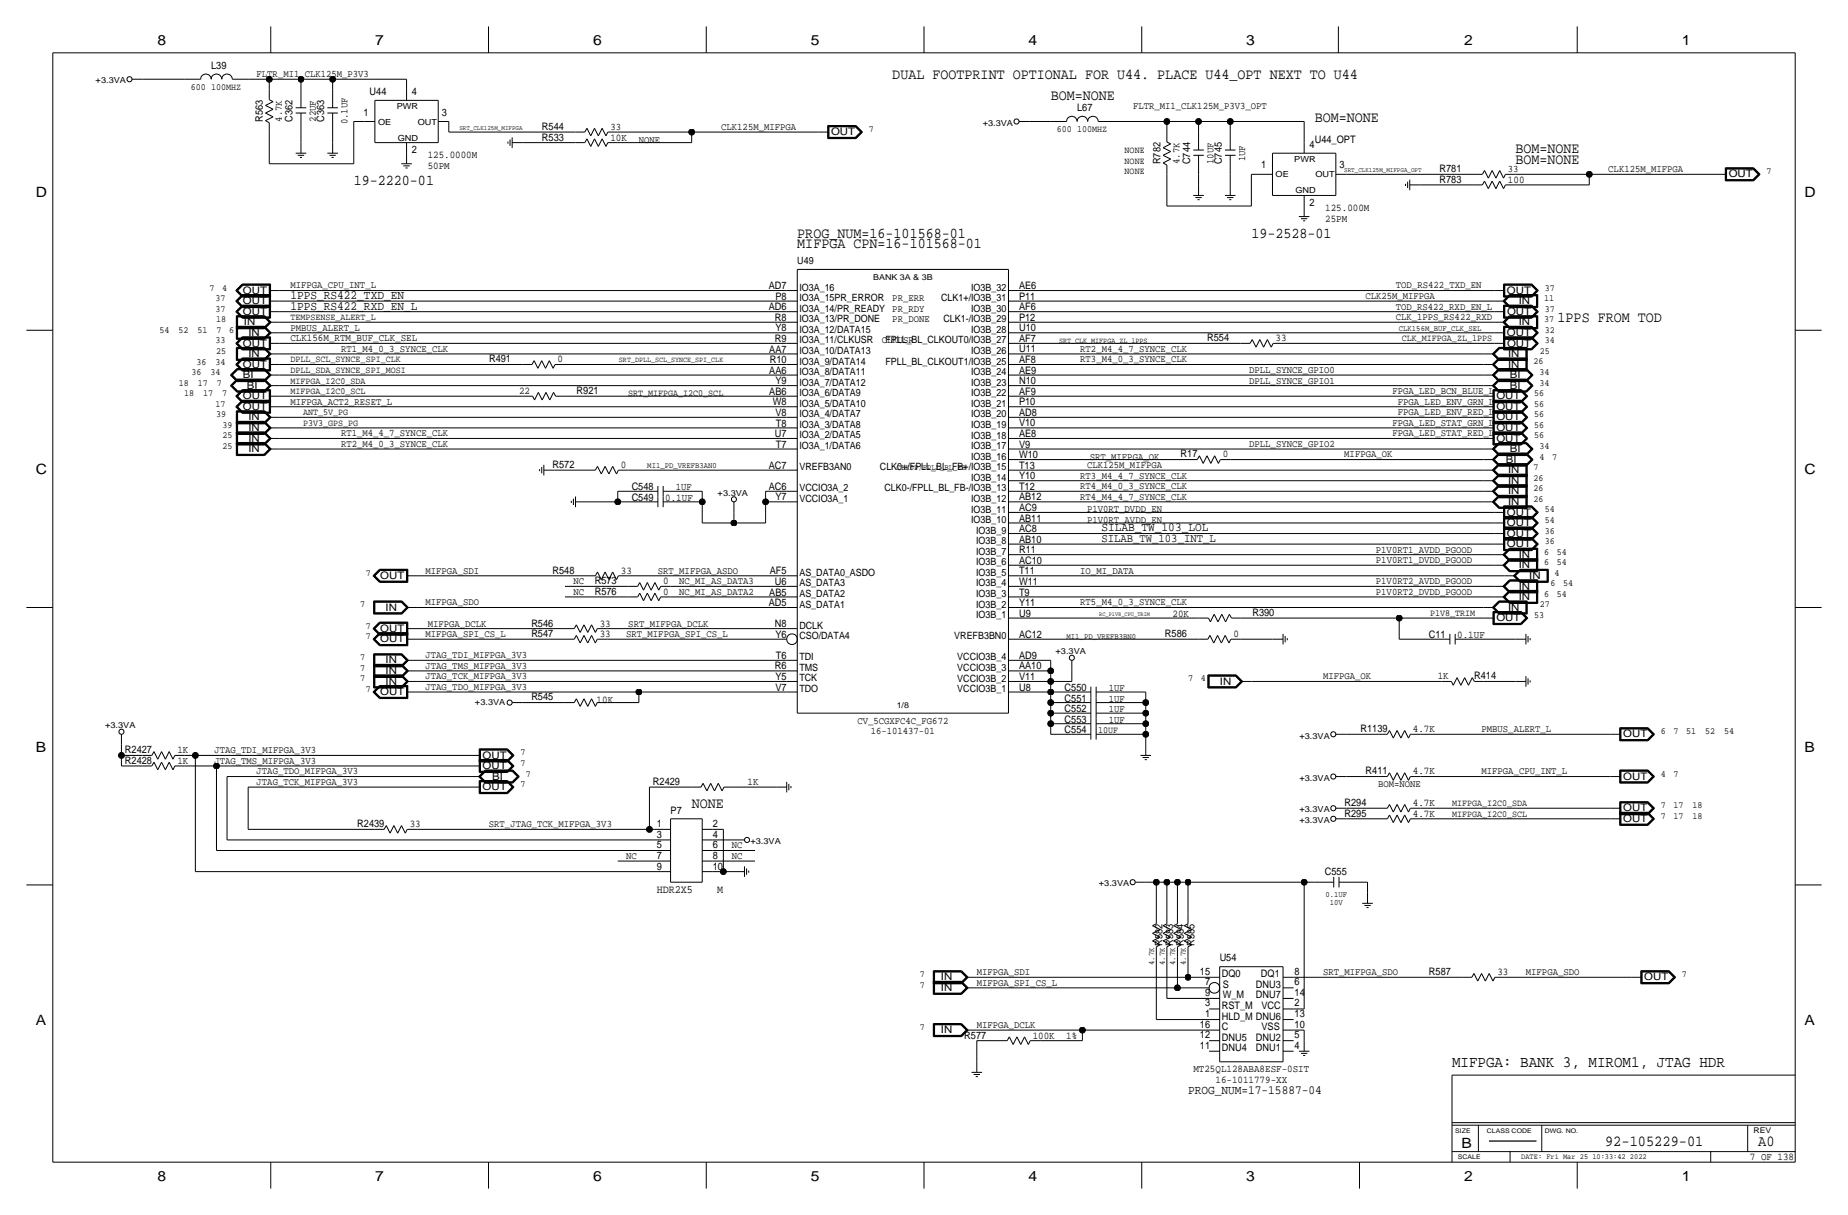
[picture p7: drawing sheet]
<svg xmlns="http://www.w3.org/2000/svg" width="444mm" height="292mm" viewBox="0 0 444 292" stroke-linecap="round" stroke-linejoin="round" font-family="sans-serif">
<defs><g id="words">
<text font-size="3.8" x="349.2" y="256.5">MIFPGA: BANK 3, MIROM1, JTAG HDR</text>
<g font-size="3.7">
<text x="386.1" y="275.6">92-105229-01</text>
<text x="422.9" y="275.6">A0</text>
</g>
<g font-size="3.6">
<text x="214.6" y="19.1">DUAL FOOTPRINT OPTIONAL FOR U44. PLACE U44_OPT NEXT TO U44</text>
<text x="252.7" y="24.1">BOM=NONE</text>
<text x="316.2" y="29.2">BOM=NONE</text>
<text x="364.5" y="36.8">BOM=NONE</text>
<text x="364.5" y="39.4">BOM=NONE</text>
<text x="85.1" y="44.4">19-2220-01</text>
<text x="191.8" y="57.1">PROG_NUM=16-101568-01</text>
<text x="191.8" y="59.7">MIFPGA CPN=16-101568-01</text>
<text x="301" y="57.1">19-2528-01</text>
<text x="374.6" y="77.5">1PPS FROM TOD</text>
<text x="166.4" y="194.3">NONE</text>
</g>
<g font-size="3.4">
<text x="37.9" y="10.8">8</text>
<text x="90.3" y="10.8">7</text>
<text x="142.6" y="10.8">6</text>
<text x="195" y="10.8">5</text>
<text x="247.4" y="10.8">4</text>
<text x="299.8" y="10.8">3</text>
<text x="352.2" y="10.8">2</text>
<text x="404.5" y="10.8">1</text>
<text x="8.6" y="47.3">D</text>
<text x="434" y="47.3">D</text>
<text x="8.6" y="114">C</text>
<text x="434" y="114">C</text>
<text x="8.6" y="180.7">B</text>
<text x="434" y="180.7">B</text>
<text x="8.6" y="246.4">A</text>
<text x="434" y="246.4">A</text>
<text x="351.5" y="275.9">B</text>
<text x="37.9" y="283.8">8</text>
<text x="90.3" y="283.8">7</text>
<text x="142.6" y="283.8">6</text>
<text x="195" y="283.8">5</text>
<text x="247.4" y="283.8">4</text>
<text x="299.8" y="283.8">3</text>
<text x="352.1" y="283.8">2</text>
<text x="404.5" y="283.8">1</text>
</g>
<g font-size="3">
<text x="69.8" y="71.9">1PPS_RS422_TXD_EN</text>
<text x="69.8" y="74.4">1PPS_RS422_RXD_EN_L</text>
<text x="264.9" y="127.8">SILAB_TW_103_LOL</text>
<text x="285.8" y="262.9">PROG_NUM=17-15887-04</text>
</g>
<text font-size="2.9" x="264.9" y="130.3">SILAB_TW_103_INT_L</text>
<g font-size="2.7">
<text x="158" y="214.6">HDR2X5</text>
<text x="172.5" y="214.6">M</text>
</g>
<g font-size="2.5">
<text x="50.8" y="16.5">L39</text>
<text x="88.9" y="22.9">U44</text>
<text x="99.1" y="22.9">4</text>
<text x="63.2" y="29.3" transform="rotate(-90 63.2 29.3)">R563</text>
<text x="70.4" y="29.3" transform="rotate(-90 70.4 29.3)">C362</text>
<text x="78" y="29.3" transform="rotate(-90 78 29.3)">C363</text>
<text x="87.4" y="27.8">1</text>
<text x="106.3" y="27.8">3</text>
<text x="259.1" y="26.7">L67</text>
<text x="130.3" y="33.8">R533</text>
<text x="130.3" y="31.2">R544</text>
<text x="146.8" y="33.8">10K</text>
<text x="199.9" y="32.5">OUT</text>
<text x="315" y="35.6">4</text>
<text x="316.2" y="34.3">U44_OPT</text>
<text x="99.1" y="36.8">2</text>
<text x="102.9" y="40.6">50PM</text>
<text x="102.9" y="38.1">125.0000M</text>
<text x="279.1" y="39.5" transform="rotate(-90 279.1 39.5)">R782</text>
<text x="286.3" y="39.5" transform="rotate(-90 286.3 39.5)">C744</text>
<text x="293.9" y="39.5" transform="rotate(-90 293.9 39.5)">C745</text>
<text x="303.3" y="40.5">1</text>
<text x="322.2" y="40.5">3</text>
<text x="346.2" y="41.4">R781</text>
<text x="346.2" y="43.9">R783</text>
<text x="362.7" y="43.9">100</text>
<text x="415.8" y="42.7">OUT</text>
<text x="315" y="49.5">2</text>
<text x="318.8" y="53.3">25PM</text>
<text x="318.8" y="50.8">125.000M</text>
<text x="58.4" y="70.6">OUT</text>
<text x="184.9" y="69.5">AD7</text>
<text x="245.1" y="69.5">AE6</text>
<text x="362.5" y="70.6">OUT</text>
<text x="58.4" y="75.7">OUT</text>
<text x="58.4" y="73.2">OUT</text>
<text x="184.9" y="74.6">AD6</text>
<text x="186.4" y="77.1">R8</text>
<text x="186.5" y="72.1">P8</text>
<text x="245.1" y="72">P11</text>
<text x="245.1" y="74.6">AF6</text>
<text x="245.1" y="77.1">P12</text>
<text x="362.5" y="75.7">OUT</text>
<text x="365.3" y="73.2">IN</text>
<text x="58.4" y="83.3">OUT</text>
<text x="58.7" y="78.2">IN</text>
<text x="59.7" y="80.8">IN</text>
<text x="69.8" y="82">CLK156M_RTM_BUF_CLK_SEL</text>
<text x="186.4" y="82.2">R9</text>
<text x="186.5" y="79.7">Y8</text>
<text x="245.1" y="79.7">U10</text>
<text x="245.1" y="82.2">AF7</text>
<text x="290.4" y="82">R554</text>
<text x="306.8" y="82">33</text>
<text x="362.5" y="80.8">OUT</text>
<text x="362.5" y="83.3">OUT</text>
<text x="365.3" y="78.2">IN</text>
<text x="58.4" y="88.4">OUT</text>
<text x="59.7" y="85.9">IN</text>
<text x="117.6" y="87.1">R491</text>
<text x="134.1" y="87.1">0</text>
<text x="185" y="84.8">AA7</text>
<text x="185" y="89.8">AA6</text>
<text x="185.2" y="87.3">R10</text>
<text x="245.1" y="84.7">U11</text>
<text x="245.1" y="87.3">AF8</text>
<text x="245.1" y="89.8">AE9</text>
<text x="362.8" y="88.4">IN</text>
<text x="362.8" y="85.9">IN</text>
<text x="58.4" y="90.9">BI</text>
<text x="59.4" y="93.5">BI</text>
<text x="124.9" y="94.7">22</text>
<text x="138.7" y="94.7">R921</text>
<text x="185" y="94.9">AB6</text>
<text x="186.5" y="92.4">Y9</text>
<text x="245.1" y="92.4">N10</text>
<text x="245.1" y="94.9">AF9</text>
<text x="363.2" y="93.5">BI</text>
<text x="363.2" y="90.9">BI</text>
<text x="58.4" y="98.6">OUT</text>
<text x="58.4" y="96">OUT</text>
<text x="59.7" y="101.1">IN</text>
<text x="185.9" y="97.5">W8</text>
<text x="186.5" y="100">V8</text>
<text x="245.1" y="97.4">P10</text>
<text x="245.1" y="100">AD8</text>
<text x="359.9" y="101.1">OUT</text>
<text x="359.9" y="98.6">OUT</text>
<text x="359.9" y="96">OUT</text>
<text x="59.7" y="106.2">IN</text>
<text x="59.7" y="103.6">IN</text>
<text x="186.4" y="105.1">U7</text>
<text x="186.6" y="102.5">T8</text>
<text x="186.6" y="107.6">T7</text>
<text x="245.1" y="102.5">V10</text>
<text x="245.1" y="105.1">AE8</text>
<text x="245.1" y="107.6">V9</text>
<text x="359.9" y="106.2">OUT</text>
<text x="359.9" y="103.6">OUT</text>
<text x="59.7" y="108.7">IN</text>
<text x="132.9" y="112.5">R572</text>
<text x="149.4" y="112.5">0</text>
<text x="184.9" y="112.7">AC7</text>
<text x="245.1" y="110.2">W10</text>
<text x="245.1" y="112.7">T13</text>
<text x="284" y="110">R17</text>
<text x="294.1" y="110">0</text>
<text x="362.2" y="111.3">BI</text>
<text x="362.8" y="113.8">IN</text>
<text x="363.2" y="108.7">BI</text>
<text x="151.9" y="117.9">C548</text>
<text x="184.9" y="117.8">AC6</text>
<text x="245.1" y="115.2">Y10</text>
<text x="245.1" y="117.8">T12</text>
<text x="362.8" y="118.9">IN</text>
<text x="362.8" y="116.3">IN</text>
<text x="151.9" y="120.4">C549</text>
<text x="160" y="120.4">0.1UF</text>
<text x="186.5" y="120.3">Y7</text>
<text x="245.1" y="120.3">AB12</text>
<text x="245.1" y="122.9">AC9</text>
<text x="245.1" y="125.4">AB11</text>
<text x="362.5" y="124">OUT</text>
<text x="362.8" y="121.4">IN</text>
<text x="245.1" y="127.9">AC8</text>
<text x="245.1" y="130.5">AB10</text>
<text x="362.5" y="129">OUT</text>
<text x="362.5" y="131.6">OUT</text>
<text x="362.5" y="126.5">OUT</text>
<text x="132.9" y="137.9">R548</text>
<text x="149.4" y="137.9">33</text>
<text x="245.1" y="133">R11</text>
<text x="245.1" y="135.6">AC10</text>
<text x="365.3" y="136.7">IN</text>
<text x="365.3" y="134.1">IN</text>
<text x="91.5" y="139.2">OUT</text>
<text x="143" y="143">R576</text>
<text x="143" y="140.5">R573</text>
<text x="159.5" y="140.5">0</text>
<text x="159.5" y="143">0</text>
<text x="185" y="143.2">AB5</text>
<text x="185.2" y="138.1">AF5</text>
<text x="186.4" y="140.7">U6</text>
<text x="245.1" y="138.1">T11</text>
<text x="245.1" y="140.6">W11</text>
<text x="245.1" y="143.2">T9</text>
<text x="365.3" y="141.7">IN</text>
<text x="367.8" y="139.2">IN</text>
<text x="92.8" y="146.8">IN</text>
<text x="184.9" y="145.7">AD5</text>
<text x="245.1" y="145.7">Y11</text>
<text x="245.1" y="148.3">U9</text>
<text x="282" y="148.3">20K</text>
<text x="301.2" y="148.1">R390</text>
<text x="359.9" y="149.4">OUT</text>
<text x="362.8" y="146.8">IN</text>
<text x="365.3" y="144.3">IN</text>
<text x="91.5" y="154.4">OUT</text>
<text x="91.5" y="151.9">OUT</text>
<text x="127.8" y="153.2">R547</text>
<text x="127.8" y="150.6">R546</text>
<text x="144.3" y="150.6">33</text>
<text x="144.3" y="153.2">33</text>
<text x="186.4" y="150.8">N8</text>
<text x="186.5" y="153.4">Y6</text>
<text x="245.1" y="153.3">AC12</text>
<text x="280.2" y="153.2">R586</text>
<text x="296.7" y="153.2">0</text>
<text x="343.7" y="153.4">C11</text>
<text x="350.5" y="153.4">0.1UF</text>
<text x="92.8" y="159.5">IN</text>
<text x="186.4" y="160.9">R6</text>
<text x="186.6" y="158.4">T6</text>
<text x="245.1" y="158.4">AD9</text>
<text x="245.1" y="160.9">AA10</text>
<text x="91.5" y="167.1">OUT</text>
<text x="92.8" y="164.6">IN</text>
<text x="92.8" y="162.1">IN</text>
<text x="186.5" y="166">V7</text>
<text x="186.5" y="163.5">Y5</text>
<text x="245.1" y="163.5">V11</text>
<text x="245.1" y="166">U8</text>
<text x="256.1" y="166.1">C550</text>
<text x="293.4" y="164.6">IN</text>
<text x="345.8" y="163.3">1K</text>
<text x="354.6" y="163.3">R414</text>
<text x="127.8" y="168.4">R545</text>
<text x="143.5" y="168.9">10K</text>
<text x="256.1" y="168.7">C551</text>
<text x="256.1" y="173.7">C553</text>
<text x="256.1" y="171.2">C552</text>
<text x="256.1" y="176.3">C554</text>
<text x="327.2" y="176">R1139</text>
<text x="339.9" y="176">4.7K</text>
<text x="390.4" y="177.3">OUT</text>
<text x="30.1" y="183.6">R2428</text>
<text x="30.1" y="181.1">R2427</text>
<text x="42.7" y="181.1">1K</text>
<text x="42.7" y="183.6">1K</text>
<text x="116.1" y="184.9">OUT</text>
<text x="116.1" y="182.4">OUT</text>
<text x="116.1" y="190">OUT</text>
<text x="118.4" y="187.5">BI</text>
<text x="157.1" y="188.7">R2429</text>
<text x="179.8" y="188.7">1K</text>
<text x="328.5" y="186.2">R411</text>
<text x="339.9" y="186.2">4.7K</text>
<text x="390.4" y="187.5">OUT</text>
<text x="161.3" y="195.6">P7</text>
<text x="323.4" y="196.3">R295</text>
<text x="323.4" y="193.8">R294</text>
<text x="339.9" y="193.8">4.7K</text>
<text x="339.9" y="196.3">4.7K</text>
<text x="390.4" y="197.6">OUT</text>
<text x="390.4" y="195.1">OUT</text>
<text x="85.9" y="198.9">R2439</text>
<text x="98.6" y="198.9">33</text>
<text x="158" y="204">5</text>
<text x="158" y="201.4">3</text>
<text x="158" y="198.9">1</text>
<text x="171.5" y="204">6</text>
<text x="171.5" y="201.4">4</text>
<text x="171.5" y="198.9">2</text>
<text x="158" y="209">9</text>
<text x="158" y="206.5">7</text>
<text x="171.5" y="209">10</text>
<text x="171.5" y="206.5">8</text>
<text x="318.7" y="210.3">C555</text>
<text x="279.7" y="227.4" transform="rotate(-90 279.7 227.4)">R582</text>
<text x="282.2" y="227.4" transform="rotate(-90 282.2 227.4)">R583</text>
<text x="284.7" y="227.4" transform="rotate(-90 284.7 227.4)">R584</text>
<text x="287.3" y="227.4" transform="rotate(-90 287.3 227.4)">R585</text>
<text x="293.4" y="231.1">U54</text>
<text x="226.3" y="235.7">IN</text>
<text x="226.3" y="238.3">IN</text>
<text x="288.6" y="234.3">15</text>
<text x="289.9" y="239.4">9</text>
<text x="289.9" y="236.9">7</text>
<text x="293.9" y="235">DQ0</text>
<text x="294.1" y="237.5">S</text>
<text x="302.1" y="237.5">DNU3</text>
<text x="303.3" y="235">DQ1</text>
<text x="311.4" y="234.3">8</text>
<text x="311.4" y="239.4">14</text>
<text x="311.4" y="236.9">6</text>
<text x="343.7" y="234.4">R587</text>
<text x="360.2" y="234.4">33</text>
<text x="395.5" y="235.7">OUT</text>
<text x="289.9" y="242">3</text>
<text x="289.9" y="244.5">1</text>
<text x="293.9" y="242.5">RST_M</text>
<text x="293.9" y="245.1">HLD_M DNU6</text>
<text x="294.1" y="240">W_M</text>
<text x="302.1" y="240">DNU7</text>
<text x="303.4" y="242.6">VCC</text>
<text x="311.4" y="242">2</text>
<text x="311.4" y="244.5">13</text>
<text x="226.3" y="248.4">IN</text>
<text x="231.9" y="249.7">R577</text>
<text x="248.4" y="249.7">100K</text>
<text x="256.5" y="249.7">1%</text>
<text x="288.6" y="249.6">12</text>
<text x="288.6" y="247">16</text>
<text x="293.9" y="250.2">DNU5</text>
<text x="293.9" y="247.7">C</text>
<text x="302.1" y="250.2">DNU2</text>
<text x="303.4" y="247.7">VSS</text>
<text x="311.4" y="247">10</text>
<text x="311.4" y="249.6">5</text>
<text x="287.1" y="257.8">MT25QL128ABA8ESF-0SIT</text>
<text x="288.6" y="252.1">11</text>
<text x="293.9" y="252.7">DNU4</text>
<text x="302.1" y="252.8">DNU1</text>
<text x="311.4" y="252.2">4</text>
<text x="292.4" y="260.4">16-1011779-XX</text>
<text x="420.9" y="278.9">7 OF 138</text>
</g>
<g font-size="2.4">
<text x="61.7" y="18.5">FLTR_MI1_CLK125M_P3V3</text>
<text x="67.8" y="29.2" transform="rotate(-90 67.8 29.2)">4.7K</text>
<text x="75.9" y="29.2" transform="rotate(-90 75.9 29.2)">22UF</text>
<text x="83.6" y="29.9" transform="rotate(-90 83.6 29.9)">0.1UF</text>
<text x="272.5" y="26.2">FLTR_MI1_CLK125M_P3V3_OPT</text>
<text x="146.8" y="31.2">33</text>
<text x="153.7" y="34.3">NONE</text>
<text x="173.5" y="31.2">CLK125M_MIFPGA</text>
<text x="283.7" y="39.4" transform="rotate(-90 283.7 39.4)">4.7K</text>
<text x="291.8" y="39.4" transform="rotate(-90 291.8 39.4)">10UF</text>
<text x="299.5" y="38.8" transform="rotate(-90 299.5 38.8)">1UF</text>
<text x="362.7" y="41.4">33</text>
<text x="386.8" y="41.4">CLK125M_MIFPGA</text>
<text x="191.8" y="63.5">U49</text>
<text x="69.8" y="69.3">MIFPGA_CPU_INT_L</text>
<text x="192.3" y="69.8">IO3A_16</text>
<text x="233.6" y="69.9">IO3B_32</text>
<text x="328.4" y="71.9">CLK25M_MIFPGA</text>
<text x="335.8" y="69.3">TOD_RS422_TXD_EN</text>
<text x="192.3" y="72.4">IO3A_15PR_ERROR</text>
<text x="192.3" y="74.9">IO3A_14/PR_READY</text>
<text x="192.3" y="77.5">IO3A_13/PR_DONE</text>
<text x="214.6" y="77.5">PR_DONE</text>
<text x="214.6" y="74.9">PR_RDY</text>
<text x="214.6" y="72.4">PR_ERR</text>
<text x="226.4" y="72.4">CLK1+/IO3B_31</text>
<text x="226.9" y="77.5">CLK1-/IO3B_29</text>
<text x="233.6" y="74.9">IO3B_30</text>
<text x="335.7" y="77">CLK_1PPS_RS422_RXD</text>
<text x="335.7" y="74.4">TOD_RS422_RXD_EN_L</text>
<text x="69.8" y="79.5">PMBUS_ALERT_L</text>
<text x="192.3" y="80">IO3A_12/DATA15</text>
<text x="192.3" y="82.6">IO3A_11/CLKUSR</text>
<text x="212.1" y="82.5">CLKUSR</text>
<text x="213" y="82.6">FPLL_BL_CLKOUT0/IO3B_27</text>
<text x="233.6" y="80">IO3B_28</text>
<text x="82" y="84.6">RT1_M4_0_3_SYNCE_CLK</text>
<text x="192.3" y="85.1">IO3A_10/DATA13</text>
<text x="192.3" y="87.6">IO3A_9/DATA14</text>
<text x="213" y="87.6">FPLL_BL_CLKOUT1/IO3B_25</text>
<text x="233.6" y="85.1">IO3B_26</text>
<text x="259.8" y="87.1">RT3_M4_0_3_SYNCE_CLK</text>
<text x="259.8" y="84.6">RT2_M4_4_7_SYNCE_CLK</text>
<text x="300.5" y="89.7">DPLL_SYNCE_GPIO0</text>
<text x="192.3" y="90.2">IO3A_8/DATA11</text>
<text x="192.3" y="92.7">IO3A_7/DATA12</text>
<text x="192.3" y="95.3">IO3A_6/DATA9</text>
<text x="233.6" y="90.2">IO3B_24</text>
<text x="233.6" y="92.7">IO3B_23</text>
<text x="233.6" y="95.3">IO3B_22</text>
<text x="300.5" y="92.2">DPLL_SYNCE_GPIO1</text>
<text x="334.9" y="94.7">FPGA_LED_BCN_BLUE_L</text>
<text x="69.8" y="97.3">MIFPGA_ACT2_RESET_L</text>
<text x="192.3" y="97.8">IO3A_5/DATA10</text>
<text x="192.3" y="100.3">IO3A_4/DATA7</text>
<text x="233.6" y="97.8">IO3B_21</text>
<text x="233.6" y="100.3">IO3B_20</text>
<text x="336.2" y="97.3">FPGA_LED_ENV_GRN_L</text>
<text x="336.2" y="99.8">FPGA_LED_ENV_RED_L</text>
<text x="82" y="104.9">RT1_M4_4_7_SYNCE_CLK</text>
<text x="82" y="107.4">RT2_M4_0_3_SYNCE_CLK</text>
<text x="192.3" y="102.9">IO3A_3/DATA8</text>
<text x="192.3" y="105.4">IO3A_2/DATA5</text>
<text x="192.3" y="108">IO3A_1/DATA6</text>
<text x="233.6" y="102.9">IO3B_19</text>
<text x="233.6" y="105.4">IO3B_18</text>
<text x="233.6" y="108">IO3B_17</text>
<text x="300.5" y="107.4">DPLL_SYNCE_GPIO2</text>
<text x="334.9" y="104.9">FPGA_LED_STAT_RED_L</text>
<text x="335" y="102.4">FPGA_LED_STAT_GRN_L</text>
<text x="192.3" y="113">VREFB3AN0</text>
<text x="211.6" y="113">CLK0+/FPLL_BL_FB+/IO3B_15</text>
<text x="233.6" y="110.5">IO3B_16</text>
<text x="261.5" y="112.5">CLK125M_MIFPGA</text>
<text x="262.1" y="110.5">SRT_MIFPGA_OK</text>
<text x="323.3" y="110">MIFPGA_OK</text>
<text x="162.6" y="117.9">1UF</text>
<text x="192.3" y="118.1">VCCIO3A_2</text>
<text x="212.7" y="118.1">CLK0-/FPLL_BL_FB-/IO3B_13</text>
<text x="233.6" y="115.6">IO3B_14</text>
<text x="259.8" y="115.1">RT3_M4_4_7_SYNCE_CLK</text>
<text x="259.8" y="117.6">RT4_M4_0_3_SYNCE_CLK</text>
<text x="192.3" y="120.7">VCCIO3A_1</text>
<text x="233.6" y="120.7">IO3B_12</text>
<text x="233.6" y="123.2">IO3B_11</text>
<text x="233.6" y="125.8">IO3B_10</text>
<text x="259.8" y="120.1">RT4_M4_4_7_SYNCE_CLK</text>
<text x="261.5" y="125.7">P1V0RT_AVDD_EN</text>
<text x="261.5" y="123.2">P1V0RT_DVDD_EN</text>
<text x="234.8" y="128.3">IO3B_9</text>
<text x="234.8" y="130.8">IO3B_8</text>
<text x="102.4" y="137.9">MIFPGA_SDI</text>
<text x="158.2" y="137.9">SRT_MIFPGA_ASDO</text>
<text x="234.8" y="133.4">IO3B_7</text>
<text x="234.8" y="135.9">IO3B_6</text>
<text x="259.8" y="137.9">IO_MI_DATA</text>
<text x="331" y="132.8">P1V0RT1_AVDD_PGOOD</text>
<text x="331" y="135.4">P1V0RT1_DVDD_PGOOD</text>
<text x="137.9" y="143">NC</text>
<text x="137.9" y="140.5">NC</text>
<text x="163.3" y="140.5">NC_MI_AS_DATA3</text>
<text x="163.3" y="143">NC_MI_AS_DATA2</text>
<text x="192.3" y="138.4">AS_DATA0_ASDO</text>
<text x="192.3" y="141">AS_DATA3</text>
<text x="192.3" y="143.5">AS_DATA2</text>
<text x="234.8" y="138.5">IO3B_5</text>
<text x="234.8" y="141">IO3B_4</text>
<text x="234.8" y="143.5">IO3B_3</text>
<text x="331" y="140.5">P1V0RT2_AVDD_PGOOD</text>
<text x="331" y="143">P1V0RT2_DVDD_PGOOD</text>
<text x="102.4" y="145.5">MIFPGA_SDO</text>
<text x="192.3" y="146.1">AS_DATA1</text>
<text x="234.8" y="146.1">IO3B_2</text>
<text x="234.8" y="148.6">IO3B_1</text>
<text x="259.8" y="145.5">RT5_M4_0_3_SYNCE_CLK</text>
<text x="102.4" y="153.2">MIFPGA_SPI_CS_L</text>
<text x="102.9" y="150.6">MIFPGA_DCLK</text>
<text x="150.6" y="153.2">SRT_MIFPGA_SPI_CS_L</text>
<text x="151.1" y="150.6">SRT_MIFPGA_DCLK</text>
<text x="192.3" y="151.1">DCLK</text>
<text x="192.3" y="153.7">CSO/DATA4</text>
<text x="229.5" y="153.7">VREFB3BN0</text>
<text x="102.4" y="158.2">JTAG_TDI_MIFPGA_3V3</text>
<text x="102.4" y="160.8">JTAG_TMS_MIFPGA_3V3</text>
<text x="192.3" y="158.8">TDI</text>
<text x="192.3" y="161.3">TMS</text>
<text x="230.3" y="158.8">VCCIO3B_4</text>
<text x="230.3" y="161.3">VCCIO3B_3</text>
<text x="102.4" y="165.9">JTAG_TDO_MIFPGA_3V3</text>
<text x="102.4" y="163.3">JTAG_TCK_MIFPGA_3V3</text>
<text x="192.3" y="163.8">TCK</text>
<text x="192.3" y="166.4">TDO</text>
<text x="230.3" y="163.9">VCCIO3B_2</text>
<text x="230.3" y="166.4">VCCIO3B_1</text>
<text x="266.7" y="166.1">1UF</text>
<text x="318.3" y="163.3">MIFPGA_OK</text>
<text x="206.2" y="174">CV_5CGXFC4C_FG672</text>
<text x="266.7" y="171.2">1UF</text>
<text x="266.7" y="173.7">1UF</text>
<text x="266.7" y="168.7">1UF</text>
<text x="209.4" y="176.5">16-101437-01</text>
<text x="356.4" y="176">PMBUS_ALERT_L</text>
<text x="51.6" y="181.1">JTAG_TDI_MIFPGA_3V3</text>
<text x="51.6" y="183.6">JTAG_TMS_MIFPGA_3V3</text>
<text x="61.7" y="186.2">JTAG_TDO_MIFPGA_3V3</text>
<text x="61.7" y="188.7">JTAG_TCK_MIFPGA_3V3</text>
<text x="331.5" y="189.2">BOM=NONE</text>
<text x="356.4" y="186.2">MIFPGA_CPU_INT_L</text>
<text x="117.6" y="198.9">SRT_JTAG_TCK_MIFPGA_3V3</text>
<text x="176" y="204">NC</text>
<text x="150.6" y="206.5">NC</text>
<text x="176" y="206.5">NC</text>
<text x="234.9" y="234.4">MIFPGA_SDI</text>
<text x="234.9" y="237">MIFPGA_SPI_CS_L</text>
<text x="318.3" y="234.4">SRT_MIFPGA_SDO</text>
<text x="367" y="234.4">MIFPGA_SDO</text>
<text x="234.9" y="247.1">MIFPGA_DCLK</text>
</g>
<g font-size="2.3">
<text x="45.9" y="21.6">600</text>
<text x="50.8" y="21.6">100MHZ</text>
<text x="209" y="31.7">7</text>
<text x="254.2" y="31.8">600</text>
<text x="259.1" y="31.8">100MHZ</text>
<text x="270.5" y="41.9">NONE</text>
<text x="270.5" y="39.4">NONE</text>
<text x="270.5" y="36.8">NONE</text>
<text x="424.9" y="41.9">7</text>
<text x="50.4" y="69.8">7</text>
<text x="53.4" y="69.8">4</text>
<text x="371.6" y="69.8">37</text>
<text x="51.9" y="72.4">37</text>
<text x="51.9" y="74.9">37</text>
<text x="52" y="77.5">18</text>
<text x="69.8" y="77">TEMPSENSE_ALERT_L</text>
<text x="371.4" y="77.5">37</text>
<text x="371.4" y="72.4">11</text>
<text x="371.5" y="74.9">37</text>
<text x="38.4" y="80">54</text>
<text x="42.9" y="80">52</text>
<text x="47.5" y="80">51</text>
<text x="51.9" y="82.5">33</text>
<text x="52.1" y="80">7</text>
<text x="55.1" y="80">6</text>
<text x="337.2" y="82">CLK_MIFPGA_ZL_1PPS</text>
<text x="371.5" y="82.6">34</text>
<text x="371.6" y="80">32</text>
<text x="47.3" y="87.6">36</text>
<text x="51.9" y="87.6">34</text>
<text x="52" y="85.1">25</text>
<text x="69.8" y="89.7">DPLL_SDA_SYNCE_SPI_MOSI</text>
<text x="69.8" y="87.1">DPLL_SCL_SYNCE_SPI_CLK</text>
<text x="368.9" y="87.6">26</text>
<text x="370.4" y="85.1">25</text>
<text x="43" y="92.7">18</text>
<text x="44.3" y="95.2">18</text>
<text x="46" y="90.2">36</text>
<text x="47.6" y="92.7">17</text>
<text x="48.9" y="95.2">17</text>
<text x="50.6" y="90.2">34</text>
<text x="52.2" y="92.7">7</text>
<text x="53.4" y="95.2">7</text>
<text x="69.8" y="92.2">MIFPGA_I2C0_SDA</text>
<text x="69.8" y="94.7">MIFPGA_I2C0_SCL</text>
<text x="151.1" y="95.3">SRT_MIFPGA_I2C0_SCL</text>
<text x="369" y="95.2">56</text>
<text x="370.3" y="90.2">34</text>
<text x="370.3" y="92.7">34</text>
<text x="51.9" y="97.8">17</text>
<text x="52" y="100.3">39</text>
<text x="72.9" y="99.8">ANT_5V_PG</text>
<text x="369" y="97.8">56</text>
<text x="369" y="100.3">56</text>
<text x="53.5" y="102.9">39</text>
<text x="53.5" y="105.4">25</text>
<text x="53.5" y="107.9">25</text>
<text x="72.9" y="102.4">P3V3_GPS_PG</text>
<text x="369" y="102.9">56</text>
<text x="369" y="105.4">56</text>
<text x="370.3" y="107.9">34</text>
<text x="368.9" y="113">7</text>
<text x="370.3" y="110.5">4</text>
<text x="373.3" y="110.5">7</text>
<text x="368.9" y="115.6">26</text>
<text x="368.9" y="118.1">26</text>
<text x="368.9" y="120.6">26</text>
<text x="371.6" y="123.2">54</text>
<text x="371.6" y="125.7">54</text>
<text x="371.6" y="130.8">36</text>
<text x="371.6" y="128.3">36</text>
<text x="371.4" y="133.3">6</text>
<text x="371.4" y="135.9">6</text>
<text x="374.4" y="133.3">54</text>
<text x="374.4" y="135.9">54</text>
<text x="88" y="138.4">7</text>
<text x="371.4" y="143.5">6</text>
<text x="372.9" y="141">6</text>
<text x="373.9" y="138.4">4</text>
<text x="374.4" y="143.5">54</text>
<text x="376" y="141">54</text>
<text x="86.6" y="146">7</text>
<text x="344" y="148.1">P1V8_TRIM</text>
<text x="369" y="148.6">53</text>
<text x="370.4" y="146">27</text>
<text x="88" y="151.1">7</text>
<text x="88" y="153.7">7</text>
<text x="86.6" y="158.7">7</text>
<text x="86.6" y="161.3">7</text>
<text x="86.6" y="163.8">7</text>
<text x="88" y="166.4">7</text>
<text x="285.8" y="163.8">7</text>
<text x="288.8" y="163.8">4</text>
<text x="264.2" y="176.3">10UF</text>
<text x="399.5" y="176.5">6</text>
<text x="402.5" y="176.5">7</text>
<text x="405.6" y="176.5">51</text>
<text x="410.2" y="176.5">52</text>
<text x="414.7" y="176.5">54</text>
<text x="125.2" y="181.6">7</text>
<text x="125.2" y="184.1">7</text>
<text x="125.2" y="189.2">7</text>
<text x="126.4" y="186.7">7</text>
<text x="399.5" y="186.7">4</text>
<text x="402.5" y="186.7">7</text>
<text x="349.2" y="193.8">MIFPGA_I2C0_SDA</text>
<text x="349.2" y="196.3">MIFPGA_I2C0_SCL</text>
<text x="399.5" y="194.3">7</text>
<text x="399.5" y="196.8">7</text>
<text x="402.5" y="194.3">17</text>
<text x="402.5" y="196.8">17</text>
<text x="407.1" y="194.3">18</text>
<text x="407.1" y="196.8">18</text>
<text x="221.2" y="237.5">7</text>
<text x="221.2" y="234.9">7</text>
<text x="404.6" y="234.9">7</text>
<text x="221.2" y="247.7">7</text>
</g>
<g font-size="2">
<text x="23" y="20.1">+3.3VA</text>
<text x="90.9" y="30">OE</text>
<text x="95.4" y="26.2">PWR</text>
<text x="100.5" y="30">OUT</text>
<text x="95.7" y="33.8">GND</text>
<text x="236.4" y="30.2">+3.3VA</text>
<text x="311.3" y="38.9">PWR</text>
<text x="306.8" y="42.7">OE</text>
<text x="311.6" y="46.5">GND</text>
<text x="316.4" y="42.7">OUT</text>
<text x="210" y="67.3">BANK 3A &amp; 3B</text>
<text x="336.5" y="79.5">CLK156M_BUF_CLK_SEL</text>
<text x="155.7" y="112.5">MI1_PD_VREFB3AN0</text>
<text x="215.7" y="113">CLK0P/FPLL_BL_FB</text>
<text x="172.6" y="119.2">+3.3VA</text>
<text x="256.6" y="153.7">MI1_PD_VREFB3BN0</text>
<text x="253.9" y="157.3">+3.3VA</text>
<text x="114.2" y="169.4">+3.3VA</text>
<text x="215.7" y="170.2">1/8</text>
<text x="25.3" y="175.1">+3.3VA</text>
<text x="312.6" y="177.5">+3.3VA</text>
<text x="312.6" y="187.7">+3.3VA</text>
<text x="312.6" y="197.9">+3.3VA</text>
<text x="312.6" y="195.3">+3.3VA</text>
<text x="180.5" y="202.9">+3.3VA</text>
<text x="264.3" y="213.1">+3.3VA</text>
<text x="318.8" y="215.5">0.1UF</text>
<text x="319.8" y="217.6">10V</text>
<text x="277.6" y="232" transform="rotate(-90 277.6 232)">4.7K</text>
<text x="280.2" y="232" transform="rotate(-90 280.2 232)">4.7K</text>
<text x="282.7" y="232" transform="rotate(-90 282.7 232)">4.7K</text>
<text x="285.2" y="232" transform="rotate(-90 285.2 232)">4.7K</text>
</g>
<g font-size="1.9">
<text x="421.8" y="272.3">REV</text>
<text x="365.9" y="278.7">DATE: Fri Mar 25 10:33:42 2022</text>
</g>
<g font-size="1.8">
<text x="254.8" y="82.5">SRT_CLK_MIFPGA_ZL_1PPS</text>
<text x="148.9" y="87.1">SRT_DPLL_SCL_SYNCE_SPI_CLK</text>
</g>
<g font-size="1.6">
<text x="110.5" y="31.2">SRT_CLK125M_MIFPGA</text>
<text x="323.3" y="41.4">SRT_CLK125M_MIFPGA_OPT</text>
</g>
<g font-size="1.5">
<text x="350" y="272.3">SIZE</text>
<text x="357.6" y="272.3">CLASS CODE</text>
<text x="371.6" y="272.3">DWG. NO.</text>
<text x="350.7" y="278.7">SCALE</text>
</g>
<text font-size="1.4" x="264.4" y="148.1">RC_P1V8_CPU_TRIM</text>
</g></defs>
<g fill="none" stroke="#000" stroke-width=".24">
<path d="M12.7 12.7h419.1zM12.7 12.7v266.7zM31.7 19.1h2.6zM34.3 19.1h10.1zM44.5 19.1h3.8zM48.3 19.1a1.27 1.27 0 0 1 1.2-1.3 1.27 1.27 0 0 1 1.3 1.3 1.27 1.27 0 0 1 1.3-1.3 1.27 1.27 0 0 1 1.2 1.3 1.27 1.27 0 0 1 1.3-1.3 1.27 1.27 0 0 1 1.3 1.3M55.9 19.1h3.8zM59.7 19.1h5.1zM64.8 19.1h7.6zM64.8 19.1v2.5zM65.1 6.3v6.4zM72.4 19.1h7.6z"/>
<path d="M72.4 19.1v2.5zM80 19.1v2.5zM80 19.1h17.8zM97.8 19.1v2.5zM117.5 6.3v6.4zM169.9 6.3v6.4zM222.2 6.3v6.4zM274.6 6.3v6.4zM321.9 6.3v6.4zM379.4 6.3v6.4zM431.8 12.7v266.7zM63.9 29l1.8-.9z"/>
<path d="M63.9 27.2l1.8-.9zM63.9 25.3l1.8-.9zM63.9 27.2l1.8 .9zM63.9 25.3l1.8 1zM63.9 29l.9 .5zM64.8 24l.9 .4zM64.8 39.4h20.3zM64.8 31.8v7.6zM64.8 21.6v2.4zM64.8 29.5v2.3zM71.1 36.8h2.6zM71.1 27.2h2.6z"/>
<path d="M71.1 25.9h2.6zM71.6 37.3h1.6zM72.1 37.8h.5zM72.4 31.8v2.5zM72.4 21.6v4.3zM72.4 27.2v4.6zM72.4 34.3v2.5zM78.7 27.2h2.6zM78.7 25.9h2.6zM78.7 36.8h2.6zM79.2 37.3h1.6zM79.8 37.8h.5z"/>
<path d="M80 31.8v2.5zM80 21.6v4.3zM80 27.2v4.6zM80 34.3v2.5zM85.1 29.2h2.5zM85.1 29.2v10.2zM87.6 29.2h2.6zM90.2 24.1h15.2zM90.2 34.3h15.2zM90.2 24.1v10.2zM96.5 39.4h2.6zM97 39.9h1.6z"/>
<path d="M97.8 21.6v2.5zM97.8 34.3v2.5zM97.8 36.8v2.6zM105.4 24.1v10.2zM105.4 29.2h2.5zM107.9 31.8h30.5zM107.9 29.2v2.6zM122.2 34v.5zM122.7 33.5v1.6zM123.2 34.3h2.5zM123.2 33v2.6zM125.7 34.3h12.7z"/>
<path d="M138.4 34.3h2.3zM138.4 31.8h2.3zM141.2 33.4l-.5 .9zM141.2 30.8l-.5 1zM141.2 33.4l.9 1.8zM141.2 30.8l.9 1.9zM143 33.4l.9 1.8zM143 30.8l.9 1.9zM143 33.4l-.9 1.8zM143 30.8l-.9 1.9zM144.8 33.4l-.9 1.8zM144.8 30.8l-.9 1.9z"/>
<path d="M144.8 33.4l.9 1.8zM144.8 30.8l.9 1.9zM146.2 34.3l-.5 .9zM146.2 31.7l-.5 1zM146.2 34.3h2.4zM146.2 31.8h2.4zM148.6 31.8h17.8zM148.6 34.3h17.8zM166.4 31.8h30.5zM166.4 31.8v2.5zM196.8 31.8h2.6zM199.1 33.3h6.8z"/>
<path d="M199.1 30.2v3.1zM199.1 30.2h6.8zM199.2 30.3h6.6zM199.2 30.3v2.9zM199.2 33.2h6.6zM199.3 30.4v2.7zM199.3 33.1h6.5zM199.3 30.4h6.5zM199.4 30.5h6.3zM199.4 30.5v2.5zM199.4 33h6.3zM205.7 30.5l1.3 1.3z"/>
<path d="M205.7 33l1.3-1.3zM205.8 33.1l1.4-1.3zM205.8 30.4l1.4 1.4zM205.8 33.2l1.5-1.4zM205.8 30.3l1.5 1.5zM205.9 30.2l1.6 1.6zM205.9 33.3l1.6-1.6zM245.1 29.2h2.5zM247.6 29.2h5.1zM252.7 29.2h3.8zM256.5 29.2a1.27 1.27 0 0 1 1.3-1.3 1.27 1.27 0 0 1 1.3 1.3 1.27 1.27 0 0 1 1.2-1.3 1.27 1.27 0 0 1 1.3 1.3 1.27 1.27 0 0 1 1.3-1.3 1.27 1.27 0 0 1 1.3 1.3M264.2 29.2h3.8z"/>
<path d="M268 29.2h12.7zM279.8 39.2l.9 .5zM279.8 39.2l1.8-.9zM279.8 37.3l1.8-.9zM279.8 35.5l1.8-.9zM279.8 37.3l1.8 1zM279.8 35.5l1.8 .9zM280.7 29.2h7.6zM280.7 29.2v2.6zM280.7 31.8v2.3zM280.7 39.7v2.2zM280.7 34.1l.9 .5z"/>
<path d="M287 37.3h2.6zM287 36.1h2.6zM288.3 29.2h7.6zM288.3 29.2v2.5zM288.3 31.7v4.4zM288.3 37.3v4.6zM294.6 37.3h2.6zM294.6 36.1h2.6zM295.9 29.2v2.5zM295.9 31.7v4.4zM295.9 37.3v4.6zM295.9 29.2h17.8z"/>
<path d="M306.1 36.8v10.2zM306.1 36.8h15.2zM313.7 29.2v5.1zM313.7 34.3v2.5zM321.3 36.8v10.2zM97.5 40.4h.5zM280.7 49.5h20.3zM280.7 41.9v7.6zM287 47h2.6zM287.5 47.5h1.6zM288 48h.5zM288.3 41.9v2.5z"/>
<path d="M288.3 44.4v2.6zM294.6 47h2.6zM295.1 47.5h1.6zM295.7 48h.5zM295.9 41.9v2.5zM295.9 44.4v2.6zM301 41.9h2.5zM301 41.9v7.6zM303.5 41.9h2.6zM306.1 47h15.2zM312.4 52.1h2.6zM312.9 52.6h1.6z"/>
<path d="M313.4 53.1h.5zM313.7 47v2.5zM313.7 49.5v2.6zM321.3 41.9h2.5zM323.8 41.9h30.5zM338.1 44.2v.5zM338.6 43.7v1.5zM339.1 43.2v2.5zM339.1 44.4h2.5zM341.6 44.4h12.7zM354.3 44.4h2.3zM354.3 41.9h2.3z"/>
<path d="M357.1 43.5l-.5 .9zM357.1 41l-.5 .9zM357.1 43.5l.9 1.9zM357.1 41l.9 1.8zM358.9 43.5l.9 1.9zM358.9 41l.9 1.8zM358.9 43.5l-.9 1.9zM358.9 41l-.9 1.8zM360.7 43.5l.9 1.9zM360.7 41l.9 1.8zM360.7 43.5l-.9 1.9zM360.7 41l-.9 1.8z"/>
<path d="M362.1 44.4h2.4zM362.1 41.9h2.4zM362.1 44.4l-.5 1zM362.1 41.9l-.5 .9zM364.5 41.9h17.8zM364.5 44.4h17.8zM382.3 41.9h30.4zM382.3 41.9v2.5zM412.7 41.9h2.6zM415 40.3h6.8zM415 43.5h6.8zM415 40.3v3.2z"/>
<path d="M415.1 40.4v3zM415.1 43.4h6.6zM415.1 40.4h6.6zM415.2 40.5v2.8zM415.2 43.3h6.5zM415.2 40.5h6.5zM415.3 40.6h6.3zM415.3 40.6v2.6zM415.3 43.2h6.3zM421.6 43.2l1.3-1.3zM421.6 40.6l1.3 1.3zM421.7 43.3l1.4-1.4z"/>
<path d="M421.7 40.5l1.4 1.4zM421.7 40.4l1.5 1.5zM421.7 43.4l1.5-1.5zM421.8 40.3l1.6 1.6zM421.8 43.5l1.6-1.6zM6.3 79.4h6.4zM56.7 74.9l1.6-1.5zM56.7 72.4l1.6-1.6zM56.7 69.8l1.6-1.5zM56.7 74.9l1.6 1.6zM56.7 72.4l1.6 1.6zM56.7 69.8l1.6 1.6z"/>
<path d="M56.8 74.9l1.5 1.5zM56.8 72.4l1.5 1.5zM56.8 69.9l1.5 1.4zM56.8 75.9v3.1zM56.8 79h6.9zM56.8 78.4v3.2zM56.8 72.4l1.5-1.5zM56.8 75.9h6.9zM56.8 78.4h6.9zM56.9 76h6.7zM56.9 78.5h6.7zM56.9 76v2.9z"/>
<path d="M56.9 78.9h6.7zM56.9 78.5v3zM57 74.9l1.4-1.3zM57 72.4l1.4-1.4zM57 69.8l1.4-1.3zM57 74.9l1.4 1.4zM57 72.4l1.4 1.4zM57 69.9l1.4 1.3zM57 76.1h6.6zM57 78.6h6.6zM57 76.1v2.7zM57 78.8h6.6z"/>
<path d="M57 78.6v2.8zM57.1 76.2h6.4zM57.1 76.2v2.5zM57.1 78.7h6.4zM57.1 78.7v2.6zM57.1 72.4l1.3-1.3zM57.2 74.9l1.2 1.3zM57.2 72.4l1.2 1.3zM57.2 69.8l1.2 1.3zM58.3 73.4h6.8zM58.3 70.8h6.8zM58.3 68.3h6.8z"/>
<path d="M58.3 76.5h6.8zM58.3 74h6.8zM58.3 71.4h6.8zM58.3 76.4h6.7zM58.3 73.9h6.7zM58.3 71.3h6.7zM58.3 73.5h6.7zM58.3 70.9h6.7zM58.3 68.4h6.7zM58.3 73.5l-1.5 1.4zM58.3 68.4l-1.5 1.4zM58.4 73.6h6.5z"/>
<path d="M58.4 71h6.5zM58.4 68.5h6.5zM58.4 76.3h6.5zM58.4 73.8h6.5zM58.4 71.2h6.5zM58.4 73.7l-1.3 1.2zM58.4 68.6l-1.3 1.2zM58.4 73.7h6.4zM58.4 76.2h6.4zM58.4 71.1h6.4zM58.4 68.6h6.4zM63.5 76.2l1.3 1.3z"/>
<path d="M63.5 78.7l1.3 1.3zM63.6 78.8l1.3-1.3zM63.6 76.1l1.3 1.4zM63.6 78.6l1.3 1.4zM63.6 78.9l1.5-1.4zM63.6 76l1.5 1.5zM63.6 78.5l1.5 1.5zM63.7 75.9l1.5 1.6zM63.7 78.4l1.5 1.6zM63.7 79l1.5-1.5zM64.8 77.5l-1.3 1.2zM64.8 74.9h2.5z"/>
<path d="M64.8 77.5h2.5zM64.8 72.4h2.5zM64.8 69.8h2.5zM64.8 73.7v2.5zM64.8 71.1v2.6zM64.8 68.6v2.5zM64.9 73.6v2.7zM64.9 71v2.8zM64.9 68.5v2.7zM65 73.5v2.9zM65 70.9v3zM65 68.4v2.9z"/>
<path d="M65.1 73.4v3.1zM65.1 70.8v3.2zM65.1 68.3v3.1zM67.3 74.9h121.9zM67.3 77.5h121.9zM67.3 72.4h121.9zM67.3 69.8h121.9zM189.2 69.8h2.6zM189.2 72.4h2.6zM189.2 74.9h2.6zM189.2 77.5h2.6zM191.8 64.8h50.8z"/>
<path d="M191.8 64.8v106.6zM242.6 64.8v106.6zM242.6 69.8h2.5zM242.6 72.4h2.5zM242.6 74.9h2.5zM242.6 77.5h2.5zM245.1 77.5h114.3zM245.1 74.9h114.3zM245.1 69.8h114.3zM245.1 72.4h114.3zM359.4 72.4h2.5zM359.4 74.9h2.5z"/>
<path d="M359.4 77.5h2.5zM359.4 69.8h2.5zM361.5 72.4l1.6 1.6zM361.5 77.5l1.6 1.5zM361.5 72.4l1.6-1.6zM361.5 77.5l1.6-1.6zM361.6 72.4l1.5-1.5zM361.6 73.4v3.1zM361.6 76.5h6.9zM361.6 77.5l1.5-1.5zM361.6 78.4v3.2zM361.6 71.4h6.9z"/>
<path d="M361.6 68.3v3.1zM361.6 73.4h6.9zM361.6 78.4h6.9zM361.6 68.3h6.9zM361.6 72.4l1.5 1.5zM361.6 77.5l1.5 1.4zM361.7 73.5v2.9zM361.7 76.4h6.7zM361.7 78.5v3zM361.7 68.4v2.9zM361.7 71.3h6.7zM361.7 73.5h6.7z"/>
<path d="M361.7 78.5h6.7zM361.7 68.4h6.7zM361.8 72.4l1.4-1.4zM361.8 77.5l1.4-1.4zM361.8 72.4l1.4 1.4zM361.8 77.5l1.4 1.3zM361.8 73.6v2.7zM361.8 76.3h6.6zM361.8 78.6v2.8zM361.8 68.5v2.7zM361.8 71.2h6.6zM361.8 73.6h6.6z"/>
<path d="M361.8 78.6h6.6zM361.8 68.5h6.6zM361.9 72.4l1.3 1.3zM361.9 77.5l1.3 1.2zM361.9 73.7h6.4zM361.9 78.7h6.4zM361.9 68.6h6.4zM361.9 72.4l1.3-1.3zM361.9 73.7v2.5zM361.9 76.2h6.4zM361.9 77.5l1.3-1.3zM361.9 78.7v2.6z"/>
<path d="M361.9 68.6v2.5zM361.9 71.1h6.4zM363.1 70.8h6.8zM363.1 75.9h6.8zM363.1 74h6.8zM363.1 79h6.8zM363.1 70.9h6.7zM363.1 76h6.7zM363.1 73.9h6.7zM363.1 78.9h6.7zM363.2 73.8h6.5zM363.2 78.8h6.5z"/>
<path d="M363.2 71h6.5zM363.2 76.1h6.5zM363.2 71.1h6.4zM363.2 73.7h6.4zM363.2 76.2h6.4zM363.2 78.7h6.4zM368.3 73.7l1.3 1.2zM368.3 78.7l1.3 1.3zM368.3 68.6l1.3 1.2zM368.3 71.1l1.3-1.3zM368.4 73.6l1.3 1.3zM368.4 78.6l1.3 1.4z"/>
<path d="M368.4 68.5l1.3 1.3zM368.4 76.3l1.3-1.4zM368.4 71.2l1.3-1.3zM368.4 76.4l1.5-1.5zM368.4 71.3l1.5-1.4zM368.4 73.5l1.5 1.4zM368.4 78.5l1.5 1.5zM368.4 68.4l1.5 1.4zM368.5 73.4l1.5 1.5zM368.5 78.4l1.5 1.6zM368.5 68.3l1.5 1.5zM368.5 76.5l1.5-1.6z"/>
<path d="M368.5 71.4l1.5-1.6zM369.6 71.1v2.6zM369.6 76.2v2.5zM369.6 74.9l-1.3 1.3zM369.7 71v2.8zM369.7 76.1v2.7zM369.8 70.9v3zM369.8 76v2.9zM369.9 70.8v3.2zM369.9 75.9v3.1zM431.8 79.4h6.3zM55.4 92.7l1.6 1.6z"/>
<path d="M55.4 90.2l1.6 1.5zM55.4 92.7l1.6-1.6zM55.4 90.2l1.6-1.6zM55.6 92.7l1.4-1.5zM55.6 90.2l1.4-1.5zM55.6 92.7l1.4 1.5zM55.6 90.2l1.4 1.4zM55.7 92.7l1.4-1.4zM55.7 90.2l1.4-1.4zM55.7 92.7l1.4 1.4zM55.7 90.2l1.4 1.3zM55.9 92.7l1.2-1.3z"/>
<path d="M55.9 90.2l1.2-1.3zM55.9 92.7l1.2 1.3zM55.9 90.2l1.2 1.2zM56.7 97.8l1.6-1.6zM56.7 95.2l1.6-1.5zM56.7 87.6l1.6-1.5zM56.7 82.5l1.6-1.5zM56.7 97.8l1.6 1.6zM56.7 95.2l1.6 1.6zM56.7 87.6l1.6 1.6zM56.7 82.5l1.6 1.6zM56.8 97.8l1.5 1.5z"/>
<path d="M56.8 95.3l1.5 1.4zM56.8 87.6l1.5 1.5zM56.8 82.6l1.5 1.4zM56.8 83.5v3.2zM56.8 86.7h6.9zM56.8 98.8v3.1zM56.8 81.6h6.9zM56.8 83.5h6.9zM56.8 98.8h6.9zM56.9 83.6h6.7zM56.9 98.9h6.7zM56.9 83.6v3z"/>
<path d="M56.9 86.6h6.7zM56.9 98.9v2.9zM56.9 81.5h6.7zM57 97.8l1.4-1.4zM57 91.1h6.7zM57 95.2l1.4-1.3zM57 91.7h6.7zM57 87.6l1.4-1.3zM57 82.5l1.4-1.3zM57 97.8l1.4 1.4zM57 95.3l1.4 1.3zM57 87.6l1.4 1.4z"/>
<path d="M57 82.6l1.4 1.3zM57 94.3h6.7zM57 88.6h6.7zM57 94.2h6.6zM57 88.7h6.6zM57 83.7h6.6zM57 99h6.6zM57 83.7v2.8zM57 86.5h6.6zM57 99v2.7zM57 91.2h6.6zM57 91.6h6.6z"/>
<path d="M57 81.4h6.6zM57.1 94.1h6.5zM57.1 88.8h6.5zM57.1 91.3h6.5zM57.1 91.5h6.5zM57.1 83.8h6.4zM57.1 83.8v2.6zM57.1 86.4h6.4zM57.1 99.1h6.4zM57.1 99.1v2.5zM57.1 94h6.4zM57.1 91.4h6.4z"/>
<path d="M57.1 88.9h6.4zM57.1 81.3h6.4zM57.2 97.8l1.2 1.3zM57.2 95.2l1.2 1.3zM57.2 87.6l1.2 1.3zM57.2 82.5l1.2 1.3zM58.3 96.2h6.8zM58.3 93.7h6.8zM58.3 86.1h6.8zM58.3 81h6.8zM58.3 99.4h6.8zM58.3 96.8h6.8z"/>
<path d="M58.3 89.2h6.8zM58.3 84.1h6.8zM58.3 99.3h6.7zM58.3 96.7h6.7zM58.3 89.1h6.7zM58.3 84h6.7zM58.3 96.3h6.7zM58.3 93.8h6.7zM58.3 86.2h6.7zM58.3 81.1h6.7zM58.3 96.3l-1.5 1.5zM58.3 93.8l-1.5 1.4z"/>
<path d="M58.3 86.2l-1.5 1.4zM58.3 81.1l-1.5 1.4zM58.4 96.4h6.5zM58.4 93.9h6.5zM58.4 86.3h6.5zM58.4 81.2h6.5zM58.4 99.2h6.5zM58.4 96.6h6.5zM58.4 89h6.5zM58.4 83.9h6.5zM58.4 96.5l-1.3 1.3zM58.4 94l-1.3 1.2z"/>
<path d="M58.4 86.4l-1.3 1.2zM58.4 81.3l-1.3 1.2zM58.4 96.5h6.4zM58.4 99.1h6.4zM58.4 94h6.4zM58.4 86.4h6.4zM58.4 88.9h6.4zM58.4 81.3h6.4zM58.4 83.8h6.4zM63.5 94l1.3-1.3zM63.5 81.3l1.3-1.3zM63.5 83.8l1.3 1.3z"/>
<path d="M63.5 99.1l1.3 1.2zM63.5 91.4l1.3 1.3zM63.5 88.9l1.3 1.3zM63.6 86.5l1.3-1.4zM63.6 94.1l1.3-1.4zM63.6 91.5l1.3-1.3zM63.6 81.4l1.3-1.4zM63.6 83.7l1.3 1.4zM63.6 99l1.3 1.3zM63.6 91.3l1.3 1.4zM63.6 88.8l1.3 1.4zM63.6 86.6l1.5-1.5z"/>
<path d="M63.6 94.2l1.5-1.5zM63.6 91.6l1.5-1.4zM63.6 81.5l1.5-1.5zM63.6 83.6l1.5 1.5zM63.6 98.9l1.5 1.4zM63.6 91.2l1.5 1.5zM63.6 88.7l1.5 1.5zM63.7 83.5l1.5 1.6zM63.7 98.8l1.5 1.5zM63.7 91.1l1.5 1.6zM63.7 88.6l1.5 1.6zM63.7 86.7l1.5-1.6z"/>
<path d="M63.7 94.3l1.5-1.6zM63.7 91.7l1.5-1.5zM63.7 81.6l1.5-1.6zM64.8 85.1l-1.3 1.3zM64.8 90.2l-1.3 1.2zM64.8 85.1h2.5zM64.8 97.8h2.5zM64.8 92.7h2.5zM64.8 95.2h2.5zM64.8 90.2h2.5zM64.8 87.6h2.5zM64.8 82.5h2.5z"/>
<path d="M64.8 80h2.5zM64.8 96.5v2.6zM64.8 94v2.5zM64.8 86.4v2.5zM64.8 81.3v2.5zM64.9 96.4v2.8zM64.9 93.9v2.7zM64.9 86.3v2.7zM64.9 81.2v2.7zM65 96.3v3zM65 93.8v2.9zM65 86.2v2.9z"/>
<path d="M65 81.1v2.9zM65.1 96.2v3.2zM65.1 93.7v3.1zM65.1 86.1v3.1zM65.1 81v3.1zM67.3 87.6h58.4zM67.3 82.5h121.9zM67.3 85.1h121.9zM67.3 92.7h121.9zM67.3 95.2h58.4zM67.3 97.8h121.9zM67.3 80h121.9z"/>
<path d="M67.3 90.2h121.9zM125.7 95.2h2.4zM125.7 87.6h2.3zM128.1 95.2l.5 1zM128.5 86.7l-.5 .9zM128.5 86.7l.9 1.8zM129.5 94.3l-.9 1.9zM129.5 94.3l.9 1.9zM130.3 86.7l.9 1.8zM130.3 86.7l-.9 1.8zM131.3 94.3l-.9 1.9zM131.3 94.3l.9 1.9z"/>
<path d="M132.1 86.7l-.9 1.8zM132.1 86.7l.9 1.8zM133.1 94.3l-.9 1.9zM133.1 94.3l.6 .9zM133.5 87.6l-.5 .9zM133.5 87.6h2.4zM133.7 95.2h2.2zM135.9 95.2h53.3zM135.9 87.6h53.3zM189.2 80h2.6zM189.2 82.5h2.6zM189.2 85.1h2.6z"/>
<path d="M189.2 87.6h2.6zM189.2 90.2h2.6zM189.2 92.7h2.6zM189.2 95.2h2.6zM189.2 97.8h2.6zM242.6 80h2.5zM242.6 82.5h2.5zM242.6 85.1h2.5zM242.6 87.6h2.5zM242.6 90.2h2.5zM242.6 92.7h2.5zM242.6 95.2h2.5z"/>
<path d="M242.6 97.8h2.5zM245.1 95.2h111.8zM245.1 90.2h111.8zM245.1 97.8h111.8zM245.1 87.6h111.8zM245.1 82.5h53.3zM245.1 80h114.3zM245.1 92.7h111.8zM245.1 85.1h111.8zM298.4 82.5h2.3zM301.2 81.6l-.5 .9zM301.2 81.6l.9 1.9z"/>
<path d="M303 81.6l-.9 1.9zM303 81.6l.9 1.9zM304.9 81.6l.9 1.9zM304.9 81.6l-1 1.9zM306.2 82.5h2.4zM306.2 82.5l-.4 1zM308.6 82.5h50.8zM356.9 92.7h2.5zM356.9 90.2h2.5zM356.9 87.6h2.5zM356.9 85.1h2.5zM356.9 97.8h2.5z"/>
<path d="M356.9 95.2h2.5zM359 92.7l1.5 1.6zM359 90.2l1.5 1.5zM359 87.6l1.5 1.6zM359 85.1l1.5 1.6zM359 92.7l1.5-1.6zM359 90.2l1.5-1.6zM359 87.6l1.5-1.5zM359 85.1l1.5-1.6zM359.1 92.7l1.5-1.5zM359.1 90.2l1.5-1.5zM359.1 87.6l1.5-1.4z"/>
<path d="M359.1 85.1l1.5-1.5zM359.1 98.8v3.1zM359.1 99.4h6.8zM359.1 96.2v3.2zM359.1 96.8h6.8zM359.1 93.7v3.1zM359.1 92.7l1.5 1.5zM359.1 90.2l1.5 1.4zM359.1 87.6l1.5 1.5zM359.1 85.1l1.5 1.5zM359.1 98.8h6.8zM359.1 96.2h6.8z"/>
<path d="M359.1 93.7h6.8zM359.2 98.9v2.9zM359.2 96.3v3zM359.2 99.3h6.7zM359.2 93.8v2.9zM359.2 96.7h6.7zM359.2 98.9h6.7zM359.2 96.3h6.7zM359.2 93.8h6.7zM359.3 92.7l1.3-1.4zM359.3 90.2l1.3-1.4zM359.3 87.6l1.3-1.3z"/>
<path d="M359.3 85.1l1.3-1.4zM359.3 92.7l1.3 1.4zM359.3 90.2l1.3 1.3zM359.3 87.6l1.3 1.4zM359.3 85.1l1.3 1.4zM359.3 99h6.5zM359.3 96.4h6.5zM359.3 93.9h6.5zM359.3 99v2.7zM359.3 96.4v2.8zM359.3 99.2h6.5zM359.3 93.9v2.7z"/>
<path d="M359.3 96.6h6.5zM359.4 87.6l1.3-1.2zM359.4 82.5h2.5zM359.4 80h2.5zM359.4 99.1v2.5zM359.4 96.5v2.6zM359.4 99.1h6.4zM359.4 94v2.5zM359.4 96.5h6.4zM359.4 92.7l1.3 1.3zM359.4 90.2l1.3 1.2zM359.4 87.6l1.3 1.3z"/>
<path d="M359.4 85.1l1.3 1.3zM359.4 94h6.4zM360.5 91.1h6.7zM360.5 88.6h6.7zM360.5 86.1h6.8zM360.5 83.5h6.8zM360.5 94.3h6.7zM360.5 91.7h6.7zM360.5 89.2h6.8zM360.5 86.7h6.8zM360.6 89.1h6.6zM360.6 86.6h6.6z"/>
<path d="M360.6 94.2h6.5zM360.6 91.6h6.5zM360.6 91.2h6.5zM360.6 88.7h6.5zM360.6 86.2h6.6zM360.6 83.6h6.6zM360.6 94.1h6.5zM360.6 91.5h6.5zM360.6 91.3h6.5zM360.6 88.8h6.5zM360.6 86.3h6.5zM360.6 83.7h6.5z"/>
<path d="M360.6 89h6.5zM360.6 86.5h6.5zM360.7 91.4l-1.3 1.3zM360.7 88.9l-1.3 1.3zM360.7 83.8l-1.3 1.3zM360.7 94h6.3zM360.7 91.4h6.3zM360.7 88.9h6.3zM360.7 86.4h6.3zM360.7 83.8h6.3zM361.6 81v3.1zM361.6 84.1h6.9z"/>
<path d="M361.6 81.6h6.9zM361.6 81h6.9zM361.7 81.1v2.9zM361.7 84h6.7zM361.7 81.5h6.7zM361.7 81.1h6.7zM361.8 81.2v2.7zM361.8 83.9h6.6zM361.8 81.4h6.6zM361.8 81.2h6.6zM361.9 81.3h6.4zM361.9 81.3v2.5z"/>
<path d="M361.9 83.8h6.4zM365.8 99.1l1.2 1.2zM365.8 96.5l1.2 1.3zM365.8 94l1.2 1.2zM365.8 99.2l1.4-1.4zM365.8 96.6l1.4-1.3zM365.8 99l1.4 1.3zM365.8 96.4l1.4 1.4zM365.8 93.9l1.4 1.3zM365.9 99.3l1.4-1.5zM365.9 96.7l1.4-1.4zM365.9 98.9l1.4 1.4z"/>
<path d="M365.9 96.3l1.4 1.5zM365.9 93.8l1.4 1.4zM365.9 98.8l1.6 1.5zM365.9 96.2l1.6 1.6zM365.9 93.7l1.6 1.5zM365.9 99.4l1.6-1.6zM365.9 96.8l1.6-1.6zM367 91.4l1.3 1.3zM367 88.9l1.3 1.3zM367 86.4v2.5zM367 83.8v2.6zM367 97.8l-1.2 1.3z"/>
<path d="M367 95.2l-1.2 1.3zM367.1 94.1l1.4-1.4zM367.1 91.5l1.4-1.3zM367.1 91.3l1.4 1.4zM367.1 88.8l1.4 1.4zM367.1 94.2l1.5-1.5zM367.1 91.6l1.5-1.4zM367.1 86.3v2.7zM367.1 83.7v2.8zM367.1 91.2l1.5 1.5zM367.1 88.7l1.5 1.5zM367.2 91.1l1.6 1.6z"/>
<path d="M367.2 88.6l1.6 1.6zM367.2 94.3l1.6-1.6zM367.2 91.7l1.6-1.5zM367.2 86.2v2.9zM367.2 83.6v3zM367.3 86.1v3.1zM367.3 83.5v3.2zM368.3 81.3l1.3 1.2zM368.3 81.3l1.3-1.3zM368.3 92.7l-1.3 1.3zM368.3 90.2l-1.3 1.2zM368.4 81.2l1.3 1.3z"/>
<path d="M368.4 83.9l1.3-1.3zM368.4 81.4l1.3-1.4zM368.4 84l1.5-1.4zM368.4 81.5l1.5-1.5zM368.4 81.1l1.5 1.4zM368.5 81l1.5 1.5zM368.5 84.1l1.5-1.6zM368.5 81.6l1.5-1.6zM369.6 82.5l-1.3 1.3zM56.8 106.4v3.1zM56.8 109.5h6.9zM56.8 103.8v3.2z"/>
<path d="M56.8 107h6.9zM56.8 101.3v3.1zM56.8 104.4h6.9zM56.8 101.9h6.9zM56.8 106.4h6.9zM56.8 103.8h6.9zM56.8 101.3h6.9zM56.9 106.5h6.7zM56.9 103.9h6.7zM56.9 101.4h6.7zM56.9 106.5v2.9zM56.9 109.4h6.7z"/>
<path d="M56.9 103.9v3zM56.9 106.9h6.7zM56.9 101.4v2.9zM56.9 104.3h6.7zM56.9 101.8h6.7zM57 106.6h6.6zM57 104h6.6zM57 101.5h6.6zM57 106.6v2.7zM57 109.3h6.6zM57 104v2.8zM57 106.8h6.6z"/>
<path d="M57 101.5v2.7zM57 104.2h6.6zM57 101.7h6.6zM57.1 106.7h6.4zM57.1 106.7v2.5zM57.1 109.2h6.4zM57.1 104.1h6.4zM57.1 104.1v2.6zM57.1 101.6h6.4zM57.1 101.6v2.5zM63.5 104.1l1.3-1.2zM63.5 106.7l1.3 1.2z"/>
<path d="M63.5 104.1l1.3 1.3zM63.5 101.6l1.3 1.3zM63.6 109.3l1.3-1.3zM63.6 106.8l1.3-1.4zM63.6 104.2l1.3-1.3zM63.6 101.7l1.3-1.4zM63.6 106.6l1.3 1.3zM63.6 104l1.3 1.4zM63.6 101.5l1.3 1.4zM63.6 109.4l1.5-1.4zM63.6 106.9l1.5-1.5zM63.6 104.3l1.5-1.4z"/>
<path d="M63.6 101.8l1.5-1.5zM63.6 106.5l1.5 1.4zM63.6 103.9l1.5 1.5zM63.6 101.4l1.5 1.5zM63.7 106.4l1.5 1.5zM63.7 103.8l1.5 1.6zM63.7 101.3l1.5 1.6zM63.7 109.5l1.5-1.6zM63.7 107l1.5-1.6zM63.7 104.4l1.5-1.5zM63.7 101.9l1.5-1.6zM64.8 107.9l-1.3 1.3z"/>
<path d="M64.8 105.4l-1.3 1.3zM64.8 100.3l-1.3 1.3zM64.8 107.9h2.5zM64.8 105.4h2.5zM64.8 102.9h2.5zM64.8 100.3h2.5zM67.3 105.4h121.9zM67.3 107.9h121.9zM67.3 102.9h121.9zM67.3 100.3h121.9zM129.8 112.8v.5zM130.3 112.3v1.5z"/>
<path d="M130.8 111.8v2.5zM130.8 113h2.5zM133.3 113h7.7zM137.9 119.9v1.5zM138.4 119.4v2.5zM141 113h2.2zM143.7 112.1l-.5 .9zM143.7 112.1l.9 1.8zM145.5 112.1l-.9 1.8zM145.5 112.1l1 1.8zM147.4 112.1l.9 1.8zM147.4 112.1l-.9 1.8z"/>
<path d="M148.6 118.1h5.1zM148.6 118.1v2.5zM148.7 113h2.4zM148.7 113l-.4 .9zM151.1 113h38.1zM153.7 118.1h4.5zM158.2 116.8v2.6zM158.2 119.4v2.5zM159.5 118.1h4.3zM159.5 116.8v2.6zM159.5 119.4v2.5zM163.8 118.1h5.1z"/>
<path d="M168.9 118.1v2.5zM184.1 118.1v2.5zM184.1 118.1h5.1zM189.2 100.3h2.6zM189.2 102.9h2.6zM189.2 105.4h2.6zM189.2 107.9h2.6zM189.2 113h2.6zM189.2 118.1h2.6zM242.6 100.3h2.5zM242.6 102.9h2.5zM242.6 105.4h2.5z"/>
<path d="M242.6 107.9h2.5zM242.6 110.5h2.5zM242.6 113h2.5zM242.6 115.6h2.5zM242.6 118.1h2.5zM245.1 113h111.8zM245.1 100.3h111.8zM245.1 107.9h111.8zM245.1 115.6h111.8zM245.1 118.1h111.8zM245.1 105.4h111.8zM245.1 102.9h111.8z"/>
<path d="M245.1 110.5h40.7zM285.8 110.5h2.2zM288.5 109.6l-.5 .9zM288.5 109.6l.9 1.8zM290.3 109.6l-.9 1.8zM290.3 109.6l.9 1.8zM292.2 109.6l.9 1.8zM292.2 109.6l-1 1.8zM293.5 110.5h2.4zM293.5 110.5l-.4 .9zM295.9 110.5h61zM356.9 107.9h2.5z"/>
<path d="M356.9 118.1h2.5zM356.9 115.6h2.5zM356.9 113h2.5zM356.9 110.5h2.5zM356.9 105.4h2.5zM356.9 102.9h2.5zM356.9 100.3h2.5zM359 107.9l1.5 1.6zM359 118.1l1.5 1.6zM359 115.6l1.5 1.5zM359 113l1.5 1.6zM359 110.5l1.5 1.6z"/>
<path d="M359 107.9l1.5-1.5zM359 118.1l1.5-1.6zM359 115.6l1.5-1.6zM359 113l1.5-1.5zM359 110.5l1.5-1.6zM359.1 107.9l1.5-1.4zM359.1 118.1l1.5-1.5zM359.1 115.6l1.5-1.5zM359.1 113l1.5-1.4zM359.1 110.5l1.5-1.5zM359.1 107h6.8zM359.1 103.8v3.2z"/>
<path d="M359.1 104.4h6.8zM359.1 101.3v3.1zM359.1 101.9h6.8zM359.1 108l1.5 1.4zM359.1 118.1l1.5 1.5zM359.1 115.6l1.5 1.4zM359.1 113l1.5 1.5zM359.1 110.5l1.5 1.5zM359.1 103.8h6.8zM359.1 101.3h6.8zM359.2 103.9v3zM359.2 106.9h6.7z"/>
<path d="M359.2 101.4v2.9zM359.2 104.3h6.7zM359.2 101.8h6.7zM359.2 103.9h6.7zM359.2 101.4h6.7zM359.3 107.9l1.3-1.3zM359.3 118.1l1.3-1.4zM359.3 115.6l1.3-1.4zM359.3 113l1.3-1.3zM359.3 110.5l1.3-1.4zM359.3 108l1.3 1.3zM359.3 118.1l1.3 1.4z"/>
<path d="M359.3 115.6l1.3 1.3zM359.3 113l1.3 1.4zM359.3 110.5l1.3 1.4zM359.3 104h6.5zM359.3 101.5h6.5zM359.3 104v2.8zM359.3 106.8h6.5zM359.3 101.5v2.7zM359.3 104.2h6.5zM359.3 101.7h6.5zM359.4 107.9l1.3-1.2zM359.4 104.1v2.6z"/>
<path d="M359.4 106.7h6.4zM359.4 101.6v2.5zM359.4 104.1h6.4zM359.4 101.6h6.4zM359.4 107.9l1.3 1.3zM359.4 118.1l1.3 1.3zM359.4 115.6l1.3 1.2zM359.4 113l1.3 1.3zM359.4 110.5l1.3 1.3zM360.5 106.4h6.7zM360.5 119.1h6.8zM360.5 116.5h6.8z"/>
<path d="M360.5 114h6.8zM360.5 111.5h6.8zM360.5 112.1h6.7zM360.5 109.5h6.7zM360.5 108.9h6.7zM360.5 119.7h6.8zM360.5 117.1h6.8zM360.5 114.6h6.8zM360.6 119.6h6.6zM360.6 117h6.6zM360.6 114.5h6.6zM360.6 109.4h6.5z"/>
<path d="M360.6 109h6.5zM360.6 106.5h6.5zM360.6 119.2h6.6zM360.6 116.6h6.6zM360.6 114.1h6.6zM360.6 111.6h6.6zM360.6 112h6.5zM360.6 109.3h6.5zM360.6 109.1h6.5zM360.6 106.6h6.5zM360.6 119.3h6.5zM360.6 116.7h6.5z"/>
<path d="M360.6 114.2h6.5zM360.6 111.7h6.5zM360.6 111.9h6.5zM360.6 119.5h6.5zM360.6 116.9h6.5zM360.6 114.4h6.5zM360.7 119.4l-1.3 1.2zM360.7 116.8l-1.3 1.3zM360.7 114.3l-1.3 1.3zM360.7 111.8l-1.3 1.2zM360.7 109.2l-1.3 1.3zM360.7 109.2h6.3z"/>
<path d="M360.7 106.7h6.3zM360.7 119.4h6.3zM360.7 116.8h6.3zM360.7 114.3h6.3zM360.7 111.8h6.3zM365.8 104.1l1.2 1.3zM365.8 101.6l1.2 1.3zM365.8 104.1l1.2-1.2zM365.8 101.6l1.2-1.3zM365.8 106.8l1.4-1.4zM365.8 104.2l1.4-1.3zM365.8 101.7l1.4-1.4z"/>
<path d="M365.8 104l1.4 1.4zM365.8 101.5l1.4 1.4zM365.9 106.9l1.4-1.5zM365.9 104.3l1.4-1.4zM365.9 101.8l1.4-1.5zM365.9 103.9l1.4 1.5zM365.9 101.4l1.4 1.5zM365.9 103.8l1.6 1.6zM365.9 101.3l1.6 1.6zM365.9 107l1.6-1.6zM365.9 104.4l1.6-1.5zM365.9 101.9l1.6-1.6z"/>
<path d="M367 106.7l1.3 1.2zM367 109.2l1.3 1.3zM367 119.4v2.5zM367 116.8v2.6zM367 114.3v2.5zM367 111.8v2.5zM367 105.4l-1.2 1.3zM367.1 109.3l1.4-1.3zM367.1 111.9l1.4-1.4zM367.1 106.6l1.4 1.3zM367.1 109.1l1.4 1.4zM367.1 109.4l1.5-1.4z"/>
<path d="M367.1 119.3v2.7zM367.1 116.7v2.8zM367.1 114.2v2.7zM367.1 111.7v2.7zM367.1 112l1.5-1.5zM367.1 106.5l1.5 1.4zM367.1 109l1.5 1.5zM367.2 106.4l1.6 1.5zM367.2 108.9l1.6 1.6zM367.2 109.5l1.6-1.6zM367.2 112.1l1.6-1.6zM367.2 119.2v2.9z"/>
<path d="M367.2 116.6v3zM367.2 114.1v2.9zM367.2 111.6v2.9zM367.3 119.1v3.1zM367.3 116.5v3.2zM367.3 114v3.1zM367.3 111.5v3.1zM368.3 107.9l-1.3 1.3zM368.3 110.5l-1.3 1.3zM89.7 138.4l1.6-1.5zM89.7 138.4l1.6 1.6zM89.9 138.4l1.4 1.5z"/>
<path d="M89.9 138.4l1.4-1.4zM90 138.4l1.4-1.3zM90 138.4l1.4 1.4zM90.2 138.4l1.2-1.2zM90.2 138.4l1.2 1.3zM91.3 136.9h6.8zM91.3 137h6.7zM91.3 139.9h6.7zM91.4 137.1h6.5zM91.4 139.8h6.5zM91.4 137.2h6.4zM91.4 139.7h6.4z"/>
<path d="M97.8 138.4h2.5zM97.8 137.2v2.5zM97.9 137.1v2.7zM98 137v2.9zM98.1 136.9v3.1zM100.3 138.4h40.7zM137.4 120.4v.5zM138.4 120.6h2.6zM141 138.4h2.2zM141 120.6h7.6zM143.7 137.5l-.5 .9zM143.7 137.5l.9 1.8z"/>
<path d="M145.5 137.5l-.9 1.8zM145.5 137.5l1 1.8zM147.4 137.5l.9 1.8zM147.4 137.5l-.9 1.8zM148.6 120.6h5.1zM148.7 138.4h2.4zM148.7 138.4l-.4 .9zM151.1 138.4h38.1zM153.7 120.6h4.5zM159.5 120.6h4.3zM163.8 120.6h5.1zM168.9 120.6v5.1z"/>
<path d="M168.9 125.7h7.6zM176.5 123.2v2.5zM176.5 120.7v2.5zM176.5 125.7h7.6zM184.1 120.6v5.1zM184.1 120.6h5.1zM189.2 120.6h2.6zM189.2 138.4h2.6zM242.6 120.6h2.5zM242.6 123.2h2.5zM242.6 125.7h2.5zM242.6 128.3h2.5z"/>
<path d="M242.6 130.8h2.5zM242.6 133.3h2.5zM242.6 135.9h2.5zM242.6 138.4h2.5zM245.1 130.8h114.3zM245.1 128.3h114.3zM245.1 123.2h114.3zM245.1 120.6h111.8zM245.1 135.9h114.3zM245.1 125.7h114.3zM245.1 133.3h114.3zM245.1 138.4h116.8z"/>
<path d="M356.9 120.6h2.5zM359 120.6l1.5 1.6zM359 120.6l1.5-1.5zM359.1 120.6l1.5-1.4zM359.1 120.6l1.5 1.5zM359.3 120.6l1.3-1.3zM359.3 120.7l1.3 1.3zM359.4 128.3h2.5zM359.4 130.8h2.5zM359.4 135.9h2.5zM359.4 133.3h2.5zM359.4 125.7h2.5z"/>
<path d="M359.4 123.2h2.5zM359.4 120.7l1.3 1.2zM360.5 122.2h6.8zM360.6 122.1h6.6zM360.6 122h6.5zM360.7 121.9h6.3zM361.5 135.9l1.6 1.6zM361.5 133.3l1.6 1.6zM361.5 135.9l1.6-1.6zM361.5 133.3l1.6-1.5zM361.6 129.8h6.9zM361.6 126.7v3.1z"/>
<path d="M361.6 132.4h6.9zM361.6 129.2v3.2zM361.6 135.9l1.5-1.5zM361.6 133.3l1.5-1.4zM361.6 127.3h6.9zM361.6 124.2v3.1zM361.6 124.8h6.9zM361.6 121.6v3.2zM361.6 126.7h6.9zM361.6 129.2h6.9zM361.6 124.2h6.9zM361.6 121.6h6.9z"/>
<path d="M361.6 135.9l1.5 1.5zM361.6 133.3l1.5 1.5zM361.7 126.8v2.9zM361.7 129.7h6.7zM361.7 129.3v3zM361.7 132.3h6.7zM361.7 124.3v2.9zM361.7 127.2h6.7zM361.7 121.7v3zM361.7 124.7h6.7zM361.7 126.8h6.7zM361.7 129.3h6.7z"/>
<path d="M361.7 124.3h6.7zM361.7 121.7h6.7zM361.8 135.9l1.4-1.4zM361.8 133.3l1.4-1.3zM361.8 135.9l1.4 1.4zM361.8 133.4l1.4 1.3zM361.8 126.9v2.7zM361.8 129.6h6.6zM361.8 129.4v2.8zM361.8 132.2h6.6zM361.8 124.4v2.7zM361.8 127.1h6.6z"/>
<path d="M361.8 121.8v2.8zM361.8 124.6h6.6zM361.8 126.9h6.6zM361.8 129.4h6.6zM361.8 124.4h6.6zM361.8 121.8h6.6zM361.9 135.9l1.3 1.3zM361.9 133.4l1.3 1.2zM361.9 127h6.4zM361.9 129.5h6.4zM361.9 124.5h6.4zM361.9 121.9h6.4z"/>
<path d="M361.9 127v2.5zM361.9 129.5v2.6zM361.9 132.1h6.4zM361.9 138.4h2.6zM361.9 135.9l1.3-1.3zM361.9 133.3l1.3-1.2zM361.9 124.5v2.5zM361.9 121.9v2.6zM363.1 139.4h6.8zM363.1 134.3h6.8zM363.1 131.8h6.8zM363.1 137.5h6.8z"/>
<path d="M363.1 134.9h6.8zM363.1 139.5h6.7zM363.1 134.4h6.7zM363.1 131.9h6.7zM363.1 137.4h6.7zM363.1 134.8h6.7zM363.2 137.3h6.5zM363.2 134.7h6.5zM363.2 139.6h6.5zM363.2 134.5h6.5zM363.2 132h6.5zM363.2 139.7h6.4z"/>
<path d="M363.2 134.6h6.4zM363.2 137.2h6.4zM363.2 132.1h6.4zM363.2 139.7l-1.3 1.3zM364 138.4l1.6 1.6zM364 138.4l1.6-1.5zM364.2 138.4l1.5 1.5zM364.2 138.4l1.5-1.4zM364.3 138.4l1.4-1.3zM364.3 138.4l1.4 1.4zM364.5 138.4l1.3 1.3zM365.6 136.9h6.8z"/>
<path d="M365.7 137h6.6zM365.7 139.9h6.6zM365.7 137.1h6.5zM365.7 139.8h6.5zM365.8 137.2l-1.3 1.2zM365.8 137.2h6.3zM365.8 139.7h6.3zM368.3 127l1.3 1.3zM368.3 129.5l1.3 1.3zM368.3 124.5l1.3 1.2zM368.3 121.9l1.3 1.3zM368.3 124.5l1.3-1.3z"/>
<path d="M368.4 126.9l1.3 1.4zM368.4 129.4l1.3 1.4zM368.4 124.4l1.3 1.3zM368.4 121.8l1.3 1.4zM368.4 129.6l1.3-1.3zM368.4 132.2l1.3-1.4zM368.4 127.1l1.3-1.4zM368.4 124.6l1.3-1.4zM368.4 129.7l1.5-1.4zM368.4 132.3l1.5-1.5zM368.4 127.2l1.5-1.5zM368.4 124.7l1.5-1.5z"/>
<path d="M368.4 126.8l1.5 1.5zM368.4 129.3l1.5 1.5zM368.4 124.3l1.5 1.4zM368.4 121.7l1.5 1.5zM368.5 126.7l1.5 1.6zM368.5 129.2l1.5 1.6zM368.5 124.2l1.5 1.5zM368.5 121.6l1.5 1.6zM368.5 129.8l1.5-1.5zM368.5 132.4l1.5-1.6zM368.5 127.3l1.5-1.6zM368.5 124.8l1.5-1.6z"/>
<path d="M369.6 139.7v2.5zM369.6 134.6v2.6zM369.6 132.1v2.5zM369.6 128.3l-1.3 1.2zM369.6 130.8l-1.3 1.3zM369.6 125.7l-1.3 1.3zM369.7 139.6v2.7zM369.7 134.5v2.8zM369.7 132v2.7zM369.8 139.5v2.9zM369.8 134.4v3zM369.8 131.9v2.9z"/>
<path d="M369.9 139.4v3.1zM369.9 134.3v3.2zM369.9 131.8v3.1zM372.1 137.2v2.5zM372.2 137.1v2.7zM372.3 137v2.9zM372.4 136.9v3.1zM6.3 146h6.4zM89.7 153.7l1.6-1.6zM89.7 151.1l1.6-1.5zM89.7 153.7l1.6 1.5zM89.7 151.1l1.6 1.6z"/>
<path d="M89.9 153.7l1.4 1.4zM89.9 151.1l1.4 1.5zM89.9 159.7v3.2zM89.9 157.2v3.1zM89.9 153.7l1.4-1.5zM89.9 151.1l1.4-1.4zM89.9 144.5v3.1zM89.9 147.6h6.8zM89.9 159.7h6.8zM89.9 157.2h6.8zM89.9 144.5h6.8zM90 159.8h6.6z"/>
<path d="M90 157.3h6.6zM90 144.6h6.6zM90 159.8v3zM90 157.3v2.9zM90 144.6v2.9zM90 147.5h6.6zM90 153.7l1.4-1.4zM90 151.1l1.4-1.3zM90 153.7l1.4 1.3zM90 151.1l1.4 1.4zM90.1 159.9h6.5zM90.1 157.4h6.5z"/>
<path d="M90.1 144.7h6.5zM90.1 159.9v2.8zM90.1 157.4v2.7zM90.1 144.7v2.7zM90.1 147.4h6.5zM90.2 157.5h6.3zM90.2 157.5v2.5zM90.2 153.7l1.2-1.3zM90.2 151.1l1.2-1.2zM90.2 144.8h6.3zM90.2 144.8v2.5zM90.2 147.3h6.3z"/>
<path d="M90.2 153.7l1.2 1.2zM90.2 151.1l1.2 1.3zM91.3 155.2h6.8zM91.3 152.7h6.8zM91.3 140h6.8zM91.3 152.1h6.8zM91.3 149.6h6.8zM91.3 152.2h6.7zM91.3 149.7h6.7zM91.3 155.1h6.7zM91.3 152.6h6.7zM91.4 152.3h6.5z"/>
<path d="M91.4 149.8h6.5zM91.4 155h6.5zM91.4 152.5h6.5zM91.4 152.4h6.4zM91.4 149.9h6.4zM91.4 154.9h6.4zM96.5 147.3l1.3-1.2zM96.5 157.5l1.3 1.2zM96.5 144.8l1.3 1.2zM96.6 147.4l1.3-1.3zM96.6 159.9l1.3 1.4zM96.6 157.4l1.3 1.3z"/>
<path d="M96.6 144.7l1.3 1.3zM96.6 159.8l1.5 1.5zM96.6 157.3l1.5 1.4zM96.6 144.6l1.5 1.4zM96.6 147.5l1.5-1.5zM96.7 159.7l1.5 1.6zM96.7 157.2l1.5 1.5zM96.7 144.5l1.5 1.5zM96.7 147.6l1.5-1.6zM97.8 158.7h2.5zM97.8 153.7h2.5zM97.8 151.1h2.5z"/>
<path d="M97.8 146h2.5zM97.8 152.4v2.5zM97.8 149.9v2.5zM97.9 152.3v2.7zM97.9 149.8v2.7zM98 152.2v2.9zM98 149.7v2.9zM98.1 152.1v3.1zM98.1 149.6v3.1zM100.3 158.7h88.9zM100.3 151.1h35.6zM100.3 153.7h35.6z"/>
<path d="M100.3 146h88.9zM135.9 143.5h15.2zM135.9 141h15.2zM135.9 153.7h2.2zM135.9 151.1h2.2zM138.6 152.8l-.5 .9zM138.6 150.2l-.5 .9zM138.6 152.8l.9 1.8zM138.6 150.2l.9 1.8zM140.5 152.8l-1 1.8zM140.5 150.2l-1 1.8zM140.5 152.8l.9 1.8z"/>
<path d="M140.5 150.2l.9 1.8zM142.3 152.8l.9 1.8zM142.3 150.2l.9 1.8zM142.3 152.8l-.9 1.8zM142.3 150.2l-.9 1.8zM143.7 153.7h2.3zM143.7 151.1h2.3zM143.7 153.7l-.5 .9zM143.7 151.1l-.5 .9zM146 153.7h43.2zM146.1 151.1h43.1zM151.1 143.5h2.3z"/>
<path d="M151.1 141h2.3zM153.9 142.6l-.5 .9zM153.9 140.1l-.5 .9zM153.9 142.6l.9 1.8zM153.9 140.1l.9 1.8zM155.7 142.6l.9 1.8zM155.7 140.1l.9 1.8zM155.7 142.6l-.9 1.8zM155.7 140.1l-.9 1.8zM157.5 142.6l-.9 1.8zM157.5 140.1l-.9 1.8zM157.5 142.6l.9 1.8z"/>
<path d="M157.5 140.1l.9 1.8zM158.9 143.5l-.5 .9zM158.9 141l-.5 .9zM158.9 143.5h2.4zM158.9 141h2.4zM161.3 141h27.9zM161.3 143.5h27.9zM189.2 141h2.6zM189.2 143.5h2.6zM189.2 146h2.6zM189.2 151.1h2.6zM189.2 158.7h2.6z"/>
<path d="M242.6 141h2.5zM242.6 143.5h2.5zM242.6 146h2.5zM242.6 148.6h2.5zM242.6 153.7h2.5zM242.6 158.7h2.5zM245.1 158.7h7.6zM245.1 141h114.3zM245.1 143.5h114.3zM245.1 146h111.8zM245.1 148.6h43.2zM245.1 153.7h43.2z"/>
<path d="M252.7 158.7v2.6zM257.8 158.8v2.5zM288.3 148.6h2.4zM288.3 153.7h2.2zM290.7 148.6l.4 .9zM291 152.8l-.5 .9zM291 152.8l.9 1.8zM292 147.7l1 1.8zM292 147.7l-.9 1.8zM292.9 152.8l.9 1.8zM292.9 152.8l-1 1.8zM293.9 147.7l-.9 1.8z"/>
<path d="M293.9 147.7l.9 1.8zM294.7 152.8l.9 1.8zM294.7 152.8l-.9 1.8zM295.7 147.7l-.9 1.8zM295.7 147.7l.5 .9zM296.1 153.7l-.5 .9zM296.1 153.7h2.3zM296.2 148.6h2.2zM298.4 153.7h7.7zM298.4 148.6h38.1zM306.1 153.7h2.5zM308.6 152.4v2.5z"/>
<path d="M309.1 152.9v1.5zM309.6 153.4v.5zM336.5 153.7h7.7zM336.5 148.6v5.1zM336.5 148.6h20.4zM344.2 153.7h4.5zM348.7 152.4v2.5zM350 153.7h4.3zM350 152.4v2.5zM354.3 153.7h10.2zM356.9 146h2.5zM356.9 148.6h2.5z"/>
<path d="M359 146l1.5 1.6zM359 146l1.5-1.5zM359.1 146l1.5-1.4zM359.1 150.2h6.8zM359.1 147v3.2zM359.1 146l1.5 1.5zM359.1 147h6.8zM359.2 147.1v3zM359.2 150.1h6.7zM359.2 147.1h6.7zM359.3 146l1.3-1.3zM359.3 146.1l1.3 1.3z"/>
<path d="M359.3 147.2h6.5zM359.3 147.2v2.8zM359.3 150h6.5zM359.4 143.5h2.5zM359.4 141h2.5zM359.4 147.3v2.6zM359.4 149.9h6.4zM359.4 146.1l1.3 1.2zM359.4 147.3h6.4zM360.5 144.5h6.8zM360.5 147.6h6.8zM360.6 147.5h6.6z"/>
<path d="M360.6 144.6h6.6zM360.6 144.7h6.5zM360.6 147.4h6.5zM360.7 144.8l-1.3 1.2zM360.7 144.8h6.3zM360.7 147.3h6.3zM361.5 143.5l1.6 1.6zM361.5 141l1.6 1.5zM361.5 143.5l1.6-1.6zM361.5 141l1.6-1.6zM361.6 143.5l1.5-1.5zM361.6 141l1.5-1.5z"/>
<path d="M361.6 143.5l1.5 1.5zM361.6 141l1.5 1.4zM361.8 143.5l1.4-1.4zM361.8 141l1.4-1.4zM361.8 143.5l1.4 1.4zM361.8 141l1.4 1.3zM361.9 143.5l1.3 1.3zM361.9 141l1.3 1.2zM361.9 143.5l1.3-1.3zM363.1 141.9h6.8zM363.1 145.1h6.8zM363.1 142.5h6.8z"/>
<path d="M363.1 142h6.7zM363.1 145h6.7zM363.1 142.4h6.7zM363.2 144.9h6.5zM363.2 142.3h6.5zM363.2 142.1h6.5zM363.2 142.2h6.4zM363.2 144.8h6.4zM364.5 153.7h2.5zM365.6 140h6.8zM365.8 147.3l1.2 1.3zM365.8 150l1.4-1.4z"/>
<path d="M365.8 147.2l1.4 1.4zM365.9 150.1l1.4-1.5zM365.9 147.1l1.4 1.5zM365.9 147l1.6 1.6zM365.9 150.2l1.6-1.6zM367 144.8v2.5zM367 152.4v2.5zM367 148.6l-1.2 1.3zM367.1 144.7v2.7zM367.2 144.6v2.9zM367.3 144.5v3.1zM367.5 152.9v1.5z"/>
<path d="M368 153.4v.5zM369.6 142.2v2.6zM369.7 142.1v2.8zM369.8 142v3zM369.9 141.9v3.2zM431.8 146h6.3zM29.2 179.1v2.5zM29.2 176.5v2.6zM89.7 166.4l1.6-1.6zM89.7 166.4l1.6 1.5zM89.9 166.4l1.4 1.4zM89.9 166.4l1.4-1.5z"/>
<path d="M89.9 162.3v3.1zM89.9 165.4h6.8zM89.9 162.9h6.8zM89.9 160.3h6.8zM89.9 162.3h6.8zM90 162.4h6.6zM90 162.4v2.9zM90 165.3h6.6zM90 162.8h6.6zM90 160.2h6.6zM90 166.4l1.4-1.4zM90 166.4l1.4 1.3z"/>
<path d="M90.1 162.5h6.5zM90.1 162.5v2.7zM90.1 165.2h6.5zM90.1 162.7h6.5zM90.1 160.1h6.5zM90.2 166.4l1.2-1.3zM90.2 162.6h6.3zM90.2 162.6v2.5zM90.2 165.1h6.3zM90.2 160h6.3zM90.2 160v2.6zM90.2 166.4l1.2 1.2z"/>
<path d="M91.3 167.9h6.8zM91.3 164.8h6.8zM91.3 164.9h6.7zM91.3 167.8h6.7zM91.4 165h6.5zM91.4 167.7h6.5zM91.4 165.1h6.4zM91.4 167.6h6.4zM96.5 165.1l1.3-1.3zM96.5 162.6l1.3-1.3zM96.5 160l1.3-1.2zM96.5 162.6l1.3 1.2z"/>
<path d="M96.5 160l1.3 1.3zM96.6 165.2l1.3-1.4zM96.6 162.7l1.3-1.4zM96.6 160.1l1.3-1.3zM96.6 162.5l1.3 1.3zM96.6 162.4l1.5 1.4zM96.6 165.3l1.5-1.5zM96.6 162.8l1.5-1.5zM96.6 160.2l1.5-1.5zM96.7 162.3l1.5 1.5zM96.7 165.4l1.5-1.6zM96.7 162.9l1.5-1.6z"/>
<path d="M96.7 160.3l1.5-1.6zM97.8 166.4h2.5zM97.8 163.8h2.5zM97.8 161.3h2.5zM97.8 165.1v2.5zM97.9 165v2.7zM98 164.9v2.9zM98.1 164.8v3.1zM100.3 166.4h53.4zM100.3 163.8h88.9zM100.3 161.3h88.9zM123.2 168.9h2.5z"/>
<path d="M125.7 168.9h10.2zM135.9 168.9h2.2zM138.6 168l-.5 .9zM138.6 168l.9 1.8zM140.5 168l-1 1.8zM140.5 168l.9 1.8zM142.3 168l.9 1.8zM142.3 168l-.9 1.8zM143.7 168.9h2.3zM143.7 168.9l-.5 .9zM146.1 168.9h7.6zM153.7 166.4h35.5z"/>
<path d="M153.7 166.4v2.5zM189.2 161.3h2.6zM189.2 163.8h2.6zM189.2 166.4h2.6zM191.8 171.4h50.8zM242.6 161.3h2.5zM242.6 163.8h2.5zM242.6 166.4h2.5zM245.1 166.4h7.6zM245.1 163.8h7.6zM245.1 161.3h7.6zM252.7 174h5.1z"/>
<path d="M252.7 171.4h5.1zM252.7 168.9h5.1zM252.7 166.4h5.1zM252.7 163.8h5.1zM252.7 176.5h5.1zM252.7 174v2.5zM252.7 171.4v2.6zM252.7 168.9v2.5zM252.7 166.4v2.5zM252.7 163.8v2.6zM252.7 161.3v2.5zM257.8 161.3v2.5z"/>
<path d="M257.8 176.5h4.6zM257.8 166.4h4.6zM257.8 168.9h4.6zM257.8 174h4.6zM257.8 171.4h4.6zM262.4 175.3v2.5zM262.4 165.1v2.5zM262.4 167.6v2.6zM262.4 172.7v2.6zM262.4 170.2v2.5zM263.7 176.5h4.3zM263.7 175.3v2.5z"/>
<path d="M263.7 166.4h4.3zM263.7 165.1v2.5zM263.7 168.9h4.3zM263.7 167.6v2.6zM263.7 174h4.3zM263.7 172.7v2.6zM263.7 171.4h4.3zM263.7 170.2v2.5zM268 166.4h7.6zM268 168.9h7.6zM268 171.4h7.6zM268 174h7.6z"/>
<path d="M268 176.5h7.6zM275.6 166.4v2.5zM275.6 168.9v2.5zM275.6 171.4v2.6zM275.6 174v2.5zM275.6 176.5v2.6zM275.6 179.1v2.5zM290.5 162.3h6.8zM290.5 162.3v3.1zM290.5 165.4h6.8zM290.6 162.4v2.9zM290.6 165.3h6.7z"/>
<path d="M290.6 162.4h6.7zM290.7 162.5v2.7zM290.7 165.2h6.5zM290.7 162.5h6.5zM290.8 162.6h6.4zM290.8 162.6v2.5zM290.8 165.1h6.4zM297.2 162.6l1.2 1.2zM297.2 165.2l1.4-1.4zM297.2 162.5l1.4 1.3zM297.3 165.3l1.5-1.5zM297.3 162.4l1.5 1.4z"/>
<path d="M297.3 165.4l1.6-1.6zM297.3 162.3l1.6 1.5zM298.5 163.8h2.5zM298.5 163.8l-1.3 1.3zM301 163.8h45.7zM321.3 176.5h2.5zM323.8 176.5h7.7zM331.5 176.5h2.2zM334.2 175.6l-.5 .9zM334.2 175.6l.9 1.8zM336 175.6l1 1.8zM336 175.6l-.9 1.8z"/>
<path d="M337.9 175.6l-.9 1.8zM337.9 175.6l.9 1.8zM339.2 176.5l-.4 .9zM339.2 176.5h2.4zM341.6 176.5h45.8zM346.7 163.8h2.4zM349.1 163.8l.5 .9zM350.5 162.9l.9 1.8zM350.5 162.9l-.9 1.8zM352.3 162.9l.9 1.8zM352.3 162.9l-.9 1.8zM354.1 162.9l-.9 1.8z"/>
<path d="M354.1 162.9l.5 .9zM354.6 163.8h2.3zM356.9 163.8h7.6zM364.5 163.8h2.5zM367 162.6v2.5zM367.5 163.1v1.5zM368 163.6v.5zM387.3 176.5h2.6zM389.6 175h6.8zM389.6 175v3.1zM389.6 178.1h6.8zM389.7 175.1v2.9z"/>
<path d="M389.7 178h6.6zM389.7 175.1h6.6zM389.8 175.2v2.7zM389.8 177.9h6.5zM389.8 175.2h6.5zM389.9 175.3h6.3zM389.9 175.3v2.5zM389.9 177.8h6.3zM396.2 177.8l1.3-1.3zM396.2 175.3l1.3 1.2zM396.3 177.9l1.4-1.4zM396.3 175.2l1.4 1.3z"/>
<path d="M396.3 175.1l1.5 1.4zM396.3 178l1.5-1.5zM396.4 175l1.6 1.5zM396.4 178.1l1.6-1.6zM29.2 181.6v2.5zM29.2 181.6h5.1zM29.2 184.1h5.1zM34.3 184.1h2.2zM34.3 181.6h2.2zM37 183.2l.9 1.9zM37 180.7l.9 1.8zM37 183.2l-.5 .9z"/>
<path d="M37 180.7l-.5 .9zM38.9 183.2l-1 1.9zM38.9 180.7l-1 1.8zM38.9 183.2l.9 1.9zM38.9 180.7l.9 1.8zM40.7 183.2l-.9 1.9zM40.7 180.7l-.9 1.8zM40.7 183.2l.9 1.9zM40.7 180.7l.9 1.8zM42.1 184.2l-.5 .9zM42.1 181.6l-.5 .9zM42.1 184.1h2.3z"/>
<path d="M42.1 181.6h2.3zM44.4 181.6h2.6zM44.5 184.1h7.6zM47 181.6v27.9zM47 181.6h66zM52.1 184.1h60.9zM52.1 184.1v20.4zM54.6 186.7v15.2zM54.6 186.7h58.4zM59.7 199.4h30.5zM59.7 189.2v10.2zM59.7 189.2h53.3z"/>
<path d="M90.2 199.4h2.2zM92.9 198.5l-.5 .9zM92.9 198.5l.9 1.8zM94.7 198.5l-.9 1.8zM94.7 198.5l1 1.8zM96.6 198.5l.9 1.8zM96.6 198.5l-.9 1.8zM97.9 199.4h2.4zM97.9 199.4l-.4 .9zM100.3 199.4h55.9zM113 186.7h2.6zM113 189.2h2.6z"/>
<path d="M113 184.1h2.6zM113 181.6h2.6zM115.1 186.7l1.6-1.6zM115.1 186.7l1.6 1.6zM115.3 186.7l1.4 1.5zM115.3 186.7l1.4-1.5zM115.3 190.8h6.8zM115.3 187.7v3.1zM115.3 185.7h6.8zM115.3 182.6v3.1zM115.3 183.2h6.8zM115.3 180v3.2z"/>
<path d="M115.3 187.7h6.8zM115.3 182.6h6.8zM115.3 180h6.8zM115.4 187.8v2.9zM115.4 190.7h6.6zM115.4 182.7v2.9zM115.4 185.6h6.6zM115.4 180.1v3zM115.4 183.1h6.6zM115.4 187.8h6.6zM115.4 182.7h6.6zM115.4 180.1h6.6z"/>
<path d="M115.4 186.7l1.4-1.4zM115.4 186.7l1.4 1.4zM115.5 187.9h6.5zM115.5 182.8h6.5zM115.5 180.2h6.5zM115.5 187.9v2.7zM115.5 190.6h6.5zM115.5 182.8v2.7zM115.5 185.5h6.5zM115.5 180.2v2.8zM115.5 183h6.5zM115.6 186.7l1.2-1.3z"/>
<path d="M115.6 188h6.3zM115.6 188v2.5zM115.6 190.5h6.3zM115.6 182.9h6.3zM115.6 182.9v2.5zM115.6 185.4h6.3zM115.6 180.3h6.3zM115.6 180.3v2.6zM115.6 186.7l1.2 1.3zM116.7 185.1h6.6zM116.7 188.3h6.6zM116.7 188.2h6.6z"/>
<path d="M116.7 185.2h6.6zM116.8 185.3h6.4zM116.8 188.1h6.4zM116.8 188h6.4zM116.8 185.4h6.4zM121.9 190.5l1.3-1.3zM121.9 185.4l1.3-1.2zM121.9 182.9l1.3-1.3zM121.9 188l1.3 1.2zM121.9 182.9l1.3 1.2zM121.9 180.3l1.3 1.3zM122 190.6l1.3-1.4z"/>
<path d="M122 185.5l1.3-1.3zM122 183l1.3-1.4zM122 187.9l1.3 1.3zM122 182.8l1.3 1.3zM122 180.2l1.3 1.4zM122 187.8l1.5 1.4zM122 182.7l1.5 1.4zM122 180.1l1.5 1.5zM122 190.7l1.5-1.5zM122 185.6l1.5-1.5zM122 183.1l1.5-1.5zM122.1 187.7l1.5 1.5z"/>
<path d="M122.1 182.6l1.5 1.5zM122.1 180l1.5 1.6zM122.1 190.8l1.5-1.6zM122.1 185.7l1.5-1.6zM122.1 183.2l1.5-1.6zM123.2 185.4l1.3 1.3zM123.2 188l1.3-1.3zM123.2 188.1l1.4-1.4zM123.2 185.3l1.4 1.4zM123.3 185.2l1.5 1.5zM123.3 188.2l1.5-1.5zM123.3 188.3l1.6-1.6z"/>
<path d="M123.3 185.1l1.6 1.6zM156.2 189.2h10.2zM156.2 189.2v10.2zM156.2 199.4h2.5zM158.7 199.4h2.6zM161.3 196.8h7.6zM161.3 196.8v15.3zM166.4 189.2h2.2zM168.9 196.8v15.3zM168.9 199.4h2.5zM169.1 188.3l-.5 .9zM169.1 188.3l.9 1.8z"/>
<path d="M170.9 188.3l-.9 1.8zM170.9 188.3l1 1.8zM171.4 199.4h2.6zM172.8 188.3l.9 1.8zM172.8 188.3l-.9 1.8zM174 199.4v10.1zM174.1 189.2h2.4zM174.1 189.2l-.4 .9zM176.5 189.2h10.2zM186.7 189.2h2.5zM189.2 188v2.5zM189.7 188.5v1.5z"/>
<path d="M190.2 189v.5zM274.3 181.6h2.6zM274.8 182.1h1.6zM275.3 182.6h.5zM321.3 196.8h2.5zM321.3 194.3h2.5zM321.3 186.7h2.5zM323.8 186.7h7.7zM323.8 194.3h7.7zM323.8 196.8h7.7zM331.5 196.8h2.2zM331.5 194.3h2.2z"/>
<path d="M331.5 186.7h2.2zM334.2 195.9l-.5 .9zM334.2 193.4l-.5 .9zM334.2 185.8l-.5 .9zM334.2 195.9l.9 1.9zM334.2 193.4l.9 1.8zM334.2 185.8l.9 1.8zM336 195.9l1 1.9zM336 193.4l1 1.8zM336 185.8l1 1.8zM336 195.9l-.9 1.9zM336 193.4l-.9 1.8z"/>
<path d="M336 185.8l-.9 1.8zM337.9 195.9l-.9 1.9zM337.9 193.4l-.9 1.8zM337.9 185.8l-.9 1.8zM337.9 195.9l.9 1.9zM337.9 193.4l.9 1.8zM337.9 185.8l.9 1.8zM339.2 196.9l-.4 .9zM339.2 194.3l-.4 .9zM339.2 186.7l-.4 .9zM339.2 196.8h2.4zM339.2 194.3h2.4z"/>
<path d="M339.2 186.7h2.4zM341.6 194.3h45.8zM341.6 196.8h45.8zM341.6 186.7h45.8zM387.3 196.8h2.6zM387.3 194.3h2.6zM387.3 186.7h2.6zM389.6 195.3h6.8zM389.6 192.7h6.8zM389.6 185.1h6.8zM389.6 195.3v3.1zM389.6 198.4h6.8z"/>
<path d="M389.6 192.7v3.2zM389.6 195.9h6.8zM389.6 185.1v3.2zM389.6 188.3h6.8zM389.7 195.4v2.9zM389.7 198.3h6.6zM389.7 192.8v3zM389.7 195.8h6.6zM389.7 185.2v3zM389.7 188.2h6.6zM389.7 195.4h6.6zM389.7 192.8h6.6z"/>
<path d="M389.7 185.2h6.6zM389.8 195.5v2.7zM389.8 198.2h6.5zM389.8 192.9v2.8zM389.8 195.7h6.5zM389.8 185.3v2.8zM389.8 188.1h6.5zM389.8 195.5h6.5zM389.8 192.9h6.5zM389.8 185.3h6.5zM389.9 195.6h6.3zM389.9 195.6v2.5z"/>
<path d="M389.9 198.1h6.3zM389.9 193h6.3zM389.9 193v2.6zM389.9 185.4h6.3zM389.9 185.4v2.6zM389.9 188h6.3zM396.2 195.6l1.3-1.3zM396.2 188l1.3-1.3zM396.2 195.6l1.3 1.2zM396.2 193l1.3 1.3zM396.2 185.4l1.3 1.3zM396.3 198.2l1.4-1.3z"/>
<path d="M396.3 195.7l1.4-1.4zM396.3 188.1l1.4-1.4zM396.3 195.5l1.4 1.3zM396.3 192.9l1.4 1.4zM396.3 185.3l1.4 1.4zM396.3 195.4l1.5 1.4zM396.3 192.8l1.5 1.5zM396.3 185.2l1.5 1.5zM396.3 198.3l1.5-1.5zM396.3 195.8l1.5-1.5zM396.3 188.2l1.5-1.5zM396.4 195.3l1.6 1.5z"/>
<path d="M396.4 192.7l1.6 1.6zM396.4 185.1l1.6 1.6zM396.4 198.4l1.6-1.6zM396.4 195.9l1.6-1.6zM396.4 188.3l1.6-1.6zM397.5 196.9l-1.3 1.2zM6.3 212.8h6.4zM47 209.5h111.7zM52.1 204.5h106.7zM54.6 201.9h104.2zM148.6 207h10.2zM158.7 201.9h2.6z"/>
<path d="M158.7 209.5h2.6zM158.7 207h2.6zM158.7 204.5h2.6zM161.3 212.1h7.6zM168.9 201.9h2.5zM168.9 209.5h2.5zM168.9 207h2.5zM168.9 204.5h2.5zM171.4 201.9h5.1zM171.4 209.5h2.6zM171.4 207h10.2zM171.4 204.5h10.2z"/>
<path d="M174 209.5h2.5zM176.5 209.5h2.6zM176.5 201.9h2.6zM179.1 208.3v2.5zM179.6 208.8v1.5zM180.1 209.3v.5zM273.1 212.1h2.5zM275.6 212.1h2.5zM278.1 212.1h2.6zM278.1 212.1v7.6zM278.1 219.7v2.4zM280.7 212.1h2.5z"/>
<path d="M280.7 212.1v7.6zM280.7 219.7v2.4zM283.2 212.1h2.5zM283.2 212.1v7.6zM283.2 219.7v2.4zM285.8 212.1h27.9zM285.8 212.1v7.6zM285.8 219.7v2.4zM313.7 212.1v30.5zM313.7 212.1h2.5zM316.2 212.1h4.6zM320.8 210.8v2.6z"/>
<path d="M322.1 212.1h4.3zM322.1 210.8v2.6zM326.4 212.1h2.5zM327.7 217.2h2.5zM328.2 217.7h1.5zM328.7 218.2h.5zM328.9 212.1v2.5zM328.9 214.6v2.6zM431.8 212.8h6.3zM224.5 233.4v3.1zM224.5 236.5h6.8zM224.5 235.9v3.2z"/>
<path d="M224.5 239.1h6.8zM224.5 233.4h6.8zM224.5 235.9h6.8zM224.6 233.5h6.6zM224.6 236h6.6zM224.6 233.5v2.9zM224.6 236.4h6.6zM224.6 236v3zM224.6 239h6.6zM224.7 233.6v2.7zM224.7 236.3h6.5zM224.7 236.1v2.8z"/>
<path d="M224.7 238.9h6.5zM224.7 233.6h6.5zM224.7 236.1h6.5zM224.8 233.7v2.5zM224.8 236.2h6.3zM224.8 236.2v2.6zM224.8 238.8h6.3zM224.8 233.7h6.3zM231.1 233.7l1.3 1.2zM231.1 236.2l1.3 1.3zM231.1 236.2l1.3-1.2zM231.1 238.8l1.3-1.3z"/>
<path d="M231.2 236.3l1.4-1.3zM231.2 238.9l1.4-1.4zM231.2 233.6l1.4 1.3zM231.2 236.1l1.4 1.4zM231.2 236.4l1.5-1.5zM231.2 239l1.5-1.5zM231.2 233.5l1.5 1.4zM231.2 236l1.5 1.5zM231.3 233.4l1.6 1.5zM231.3 235.9l1.6 1.6zM231.3 236.5l1.6-1.5zM231.3 239.1l1.6-1.6z"/>
<path d="M232.4 234.9h2.5zM232.4 237.5h2.5zM234.9 237.5h48.3zM234.9 234.9h50.9zM277.2 226.2l1.8-.9zM277.2 222.6l.9-.5zM277.2 224.4l1.8-.9zM277.2 226.2l1.8 .9zM277.2 224.4l1.8 .9zM277.2 222.6l1.8 .9zM278.1 229.9v15.2zM278.1 227.6v2.3z"/>
<path d="M278.1 227.6l.9-.5zM279.8 226.2l1.8-.9zM279.8 222.6l.9-.5zM279.8 224.4l1.8-.9zM279.8 226.2l1.8 .9zM279.8 224.4l1.8 .9zM279.8 222.6l1.8 .9zM280.7 229.9v10.1zM280.7 227.6v2.3zM280.7 227.6l.9-.5zM282.3 226.2l1.8-.9zM282.3 222.6l.9-.5z"/>
<path d="M282.3 224.4l1.8-.9zM282.3 226.2l1.8 .9zM282.3 224.4l1.8 .9zM282.3 222.6l1.8 .9zM283.2 229.9v7.6zM283.2 237.5h7.6zM283.2 227.6v2.3zM283.2 227.6l.9-.5zM284.8 226.2l1.9 .9zM284.8 224.4l1.9 .9zM284.8 222.6l1.9 .9zM284.8 226.2l1.9-.9z"/>
<path d="M284.8 222.6l1-.5zM284.8 224.4l1.9-.9zM285.8 229.9v5.1zM285.8 234.9h5zM285.8 227.6v2.3zM285.8 227.6l.9-.5zM290.8 234.9h2.6zM293.4 232.4v22.9zM293.4 232.4h15.2zM308.6 232.4v22.9zM308.6 234.9h2.5zM308.6 237.5h2.5z"/>
<path d="M311.2 234.9h40.6zM351.8 234.9h2.2zM354.5 234l-.5 .9zM354.5 234l.9 1.9zM356.4 234l.9 1.9zM356.4 234l-1 1.9zM358.2 234l.9 1.9zM358.2 234l-.9 1.9zM359.6 234.9l-.5 1zM359.6 234.9h2.3zM362 234.9h30.4zM392.4 234.9h2.6z"/>
<path d="M394.7 236.5h6.8zM394.7 233.4v3.1zM394.7 233.4h6.8zM394.8 233.5h6.6zM394.8 233.5v2.9zM394.8 236.4h6.6zM394.9 233.6v2.7zM394.9 236.3h6.5zM394.9 233.6h6.5zM395 233.7h6.3zM395 233.7v2.5zM395 236.2h6.3z"/>
<path d="M401.3 233.7l1.3 1.2zM401.3 236.2l1.3-1.2zM401.4 233.6l1.3 1.3zM401.4 236.3l1.3-1.3zM401.4 236.4l1.5-1.5zM401.4 233.5l1.5 1.4zM401.5 233.4l1.5 1.5zM401.5 236.5l1.5-1.5zM224.5 246.1v3.1zM224.5 249.2h6.8zM224.5 246.1h6.8zM224.6 246.2h6.6z"/>
<path d="M224.6 246.2v2.9zM224.6 249.1h6.6zM224.7 246.3v2.7zM224.7 249h6.5zM224.7 246.3h6.5zM224.8 246.4v2.5zM224.8 248.9h6.3zM224.8 246.4h6.3zM231.1 246.4l1.3 1.2zM231.1 248.9l1.3-1.3zM231.2 249l1.4-1.3zM231.2 246.3l1.4 1.3z"/>
<path d="M231.2 249.1l1.5-1.4zM231.2 246.2l1.5 1.4zM231.3 246.1l1.6 1.5zM231.3 249.2l1.6-1.6zM232.4 247.6h2.5zM233.7 257.8h2.5zM234.2 258.3h1.5zM234.7 258.8h.5zM234.9 247.6h25.4zM234.9 250.2v5.1zM234.9 255.3v2.5zM235 250.2h5z"/>
<path d="M240 250.2h2.3zM242.8 249.3l-.5 .9zM242.8 249.3l.9 1.8zM244.6 249.3l.9 1.8zM244.6 249.3l-.9 1.8zM246.4 249.3l.9 1.8zM246.4 249.3l-.9 1.8zM247.8 250.2l-.5 .9zM247.8 250.2h2.4zM250.2 250.2h10.2zM260.3 247.6h30.5zM260.3 247.6v2.6z"/>
<path d="M278.1 245.1h12.7zM280.7 240h10.1zM290.8 240h2.6zM290.8 242.6h2.6zM290.8 245.1h2.6zM290.8 250.2h2.6zM290.8 247.6h2.6zM290.8 252.7h2.6zM293.4 255.3h15.2zM308.6 242.6h2.5zM308.6 240h2.5zM308.6 245.1h2.5z"/>
<path d="M308.6 252.7h2.5zM308.6 250.2h2.5zM308.6 247.6h2.5zM311.1 247.6h2.6zM311.1 242.6h2.6zM312.4 252.7h2.6zM312.9 253.2h1.6zM313.4 253.7h.5zM313.7 247.6v2.6zM313.7 250.2v2.5zM349.2 258.5v20.9zM349.2 258.5h82.6z"/>
<path d="M12.7 279.4h419.1zM65.1 279.4v6.4zM117.5 279.4v6.4zM169.9 279.4v6.4zM222.2 279.4v6.4zM274.6 279.4v6.4zM327 279.4v6.4zM349.2 269.9h82.6zM349.2 270.5h82.6zM349.2 276.9h82.6zM355.6 270.5v6.4zM363.2 276.9v2.5z"/>
<path d="M370.8 270.5v6.4zM379.4 279.4v6.4zM411.5 276.9v2.5zM420.4 270.5v6.4z"/>
<circle cx="31.1" cy="19.1" r=".61"/>
<circle cx="244.5" cy="29.2" r=".61"/>
<circle cx="176.5" cy="120" r=".61"/>
<circle cx="190.5" cy="153.7" r="1.28"/>
<circle cx="257.8" cy="158.1" r=".61"/>
<circle cx="29.2" cy="175.9" r=".61"/>
<circle cx="122.6" cy="168.9" r=".61"/>
<circle cx="320.7" cy="176.5" r=".61"/>
<circle cx="320.7" cy="194.3" r=".61"/>
<circle cx="320.7" cy="186.7" r=".61"/>
<circle cx="320.7" cy="196.9" r=".61"/>
<circle cx="179.7" cy="201.9" r=".61"/>
<circle cx="272.4" cy="212.1" r=".61"/>
<circle cx="292.1" cy="237.5" r="1.28"/>
</g>
<g fill="#000" stroke="#000" stroke-width=".24">
<circle cx="64.8" cy="19" r=".71"/>
<circle cx="72.4" cy="19" r=".71"/>
<circle cx="80" cy="19" r=".71"/>
<circle cx="166.4" cy="31.7" r=".71"/>
<circle cx="280.7" cy="29.2" r=".71"/>
<circle cx="288.3" cy="29.2" r=".71"/>
<circle cx="295.9" cy="29.2" r=".71"/>
<circle cx="382.3" cy="41.9" r=".71"/>
<circle cx="148.6" cy="120.6" r=".71"/>
<circle cx="168.9" cy="120.6" r=".71"/>
<circle cx="176.5" cy="125.7" r=".71"/>
<circle cx="184.2" cy="120.6" r=".71"/>
<circle cx="336.6" cy="148.6" r=".71"/>
<circle cx="153.7" cy="166.4" r=".71"/>
<circle cx="252.7" cy="166.4" r=".71"/>
<circle cx="252.7" cy="161.3" r=".71"/>
<circle cx="252.7" cy="163.8" r=".71"/>
<circle cx="252.7" cy="168.9" r=".71"/>
<circle cx="252.7" cy="174" r=".71"/>
<circle cx="252.7" cy="171.4" r=".71"/>
<circle cx="275.6" cy="176.5" r=".71"/>
<circle cx="275.6" cy="171.4" r=".71"/>
<circle cx="275.6" cy="168.9" r=".71"/>
<circle cx="275.6" cy="174" r=".71"/>
<circle cx="29.2" cy="181.6" r=".71"/>
<circle cx="47" cy="181.6" r=".71"/>
<circle cx="52.1" cy="184.1" r=".71"/>
<circle cx="156.2" cy="199.4" r=".71"/>
<circle cx="174" cy="209.5" r=".71"/>
<circle cx="278.1" cy="212.1" r=".71"/>
<circle cx="280.7" cy="212.1" r=".71"/>
<circle cx="283.2" cy="212.1" r=".71"/>
<circle cx="285.8" cy="212.1" r=".71"/>
<circle cx="313.7" cy="212.1" r=".71"/>
<circle cx="283.2" cy="237.5" r=".71"/>
<circle cx="285.8" cy="234.9" r=".71"/>
<circle cx="260.4" cy="247.6" r=".71"/>
</g>
<path d="M358.1 274.3h11.5z" fill="none" stroke="#000" stroke-width=".3"/>
<use href="#words"/>
</svg>
